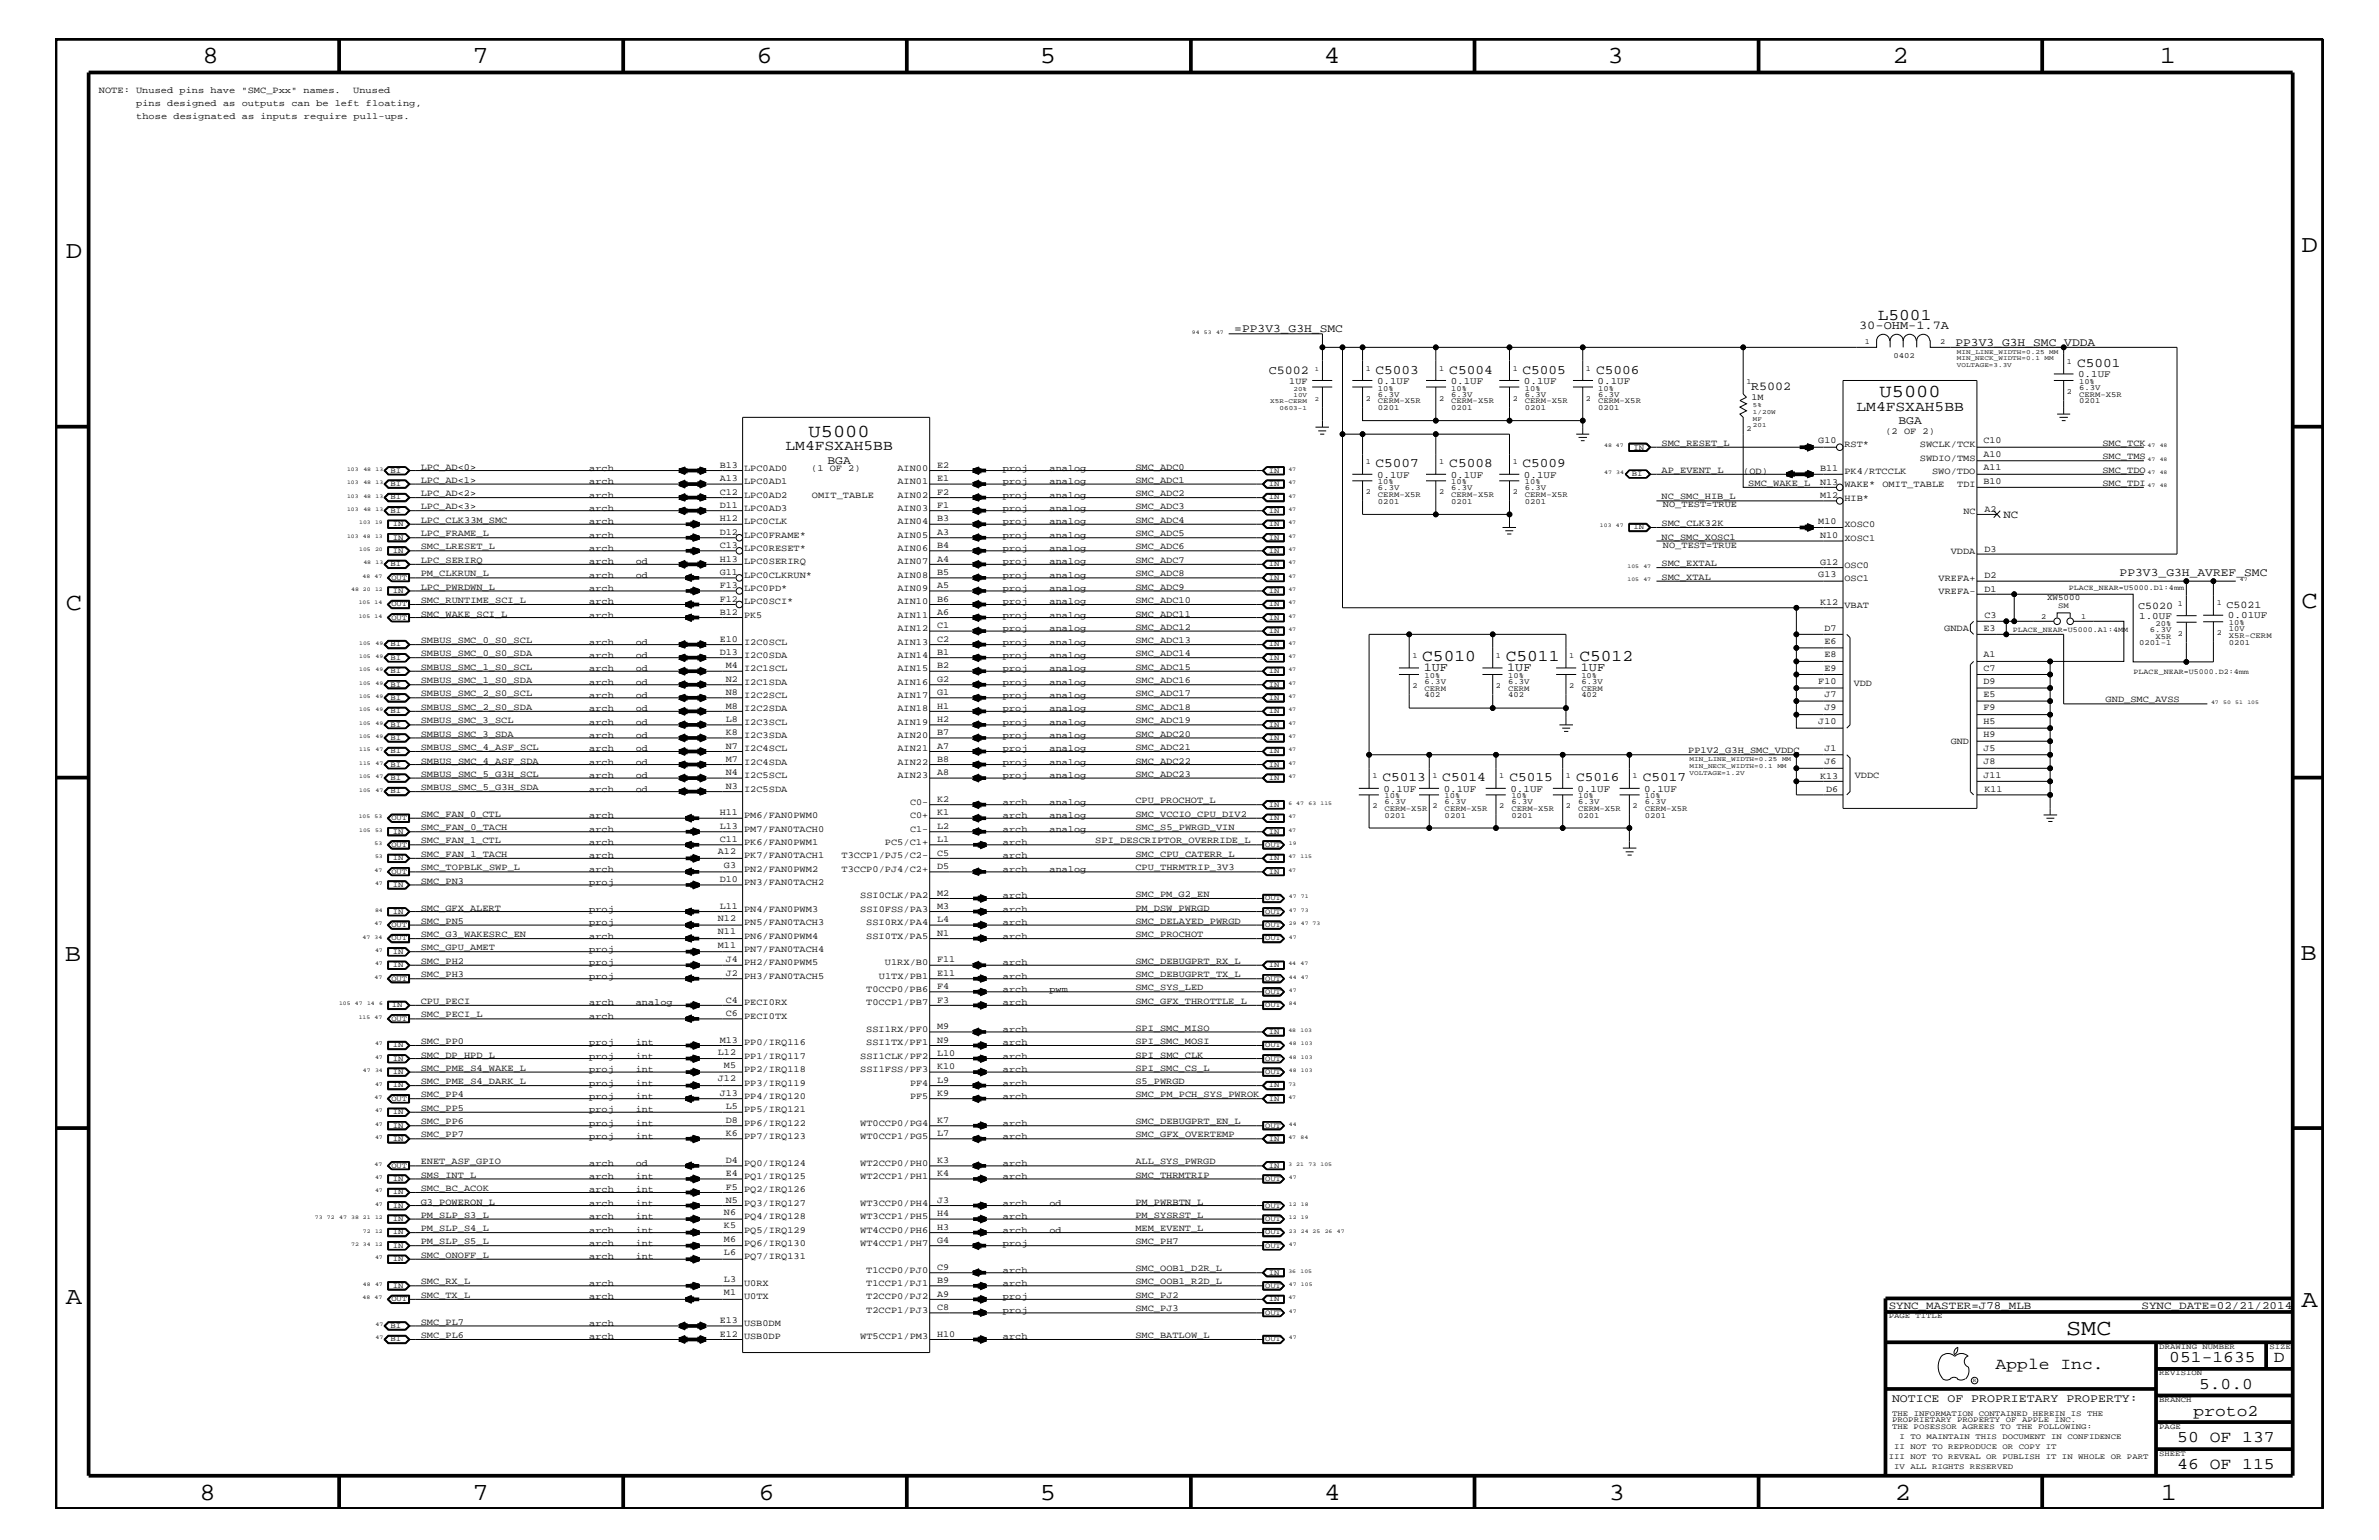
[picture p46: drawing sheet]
<svg xmlns="http://www.w3.org/2000/svg" width="432mm" height="279mm" viewBox="0 0 432 279" stroke-linecap="round" stroke-linejoin="round" font-family="sans-serif">
<defs><g id="words">
<g font-size="4.5">
<text x="36.7" y="11.5">8</text>
<text x="85.8" y="11.5">7</text>
<text x="137.3" y="11.5">6</text>
<text x="188.7" y="11.5">5</text>
<text x="240.3" y="11.5">4</text>
<text x="291.8" y="11.5">3</text>
<text x="343.5" y="11.5">2</text>
<text x="392" y="11.5">1</text>
<text x="11.9" y="46.8">D</text>
<text x="417.7" y="45.7">D</text>
<text x="11.9" y="110.6">C</text>
<text x="417.7" y="110.3">C</text>
<text x="11.8" y="174.3">B</text>
<text x="417.6" y="174.2">B</text>
<text x="11.9" y="236.7">A</text>
<text x="417.7" y="237.1">A</text>
<text x="36.2" y="272.1">8</text>
<text x="85.8" y="272.1">7</text>
<text x="137.7" y="272.1">6</text>
<text x="188.7" y="272.1">5</text>
<text x="240.4" y="272.1">4</text>
<text x="292" y="272.1">3</text>
<text x="343.9" y="272.1">2</text>
<text x="392.2" y="272.1">1</text>
</g>
<text font-size="4.1" x="375" y="242.3">SMC</text>
<g font-size="3.3">
<text x="341.2" y="72.1">U5000</text>
<text x="146.8" y="79.4">U5000</text>
</g>
<g font-size="3">
<text x="340.8" y="58">L5001</text>
<text x="258.1" y="120">C5010</text>
<text x="273.3" y="120">C5011</text>
<text x="286.7" y="120">C5012</text>
<text x="362.2" y="248.4">Apple Inc.</text>
<text x="393.7" y="247.1">051-1635</text>
<text x="399.2" y="252">5.0.0</text>
<text x="412.7" y="247.1">D</text>
<text x="398.1" y="256.8">proto2</text>
<text x="395.2" y="261.6">50 OF 137</text>
<text x="395.2" y="266.6">46 OF 115</text>
</g>
<g font-size="2.6">
<text x="337" y="74.5">LM4FSXAH5BB</text>
<text x="142.6" y="81.7">LM4FSXAH5BB</text>
</g>
<g font-size="2.4">
<text x="249.7" y="67.8">C5003</text>
<text x="263.1" y="67.8">C5004</text>
<text x="276.4" y="67.8">C5005</text>
<text x="289.7" y="67.8">C5006</text>
<text x="377" y="66.7">C5001</text>
<text x="249.7" y="84.8">C5007</text>
<text x="263.1" y="84.8">C5008</text>
<text x="276.4" y="84.8">C5009</text>
<text x="251" y="141.8">C5013</text>
<text x="261.8" y="141.8">C5014</text>
<text x="274" y="141.8">C5015</text>
<text x="286.1" y="141.8">C5016</text>
<text x="298.2" y="141.8">C5017</text>
</g>
<g font-size="2.2">
<text x="337.4" y="59.7">30-OHM-1.7A</text>
<text x="230.3" y="67.8">C5002</text>
<text x="317.8" y="70.7">R5002</text>
<text x="258.4" y="121.8">1UF</text>
<text x="273.6" y="121.8">1UF</text>
<text x="286.9" y="121.8">1UF</text>
</g>
<g font-size="2.1">
<text x="224" y="60.3">=PP3V3_G3H_SMC</text>
<text x="354.9" y="62.8">PP3V3_G3H_SMC_VDDA</text>
<text x="344.6" y="76.9">BGA</text>
<text x="150.2" y="84.2">BGA</text>
<text x="384.7" y="104.6">PP3V3_G3H_AVREF_SMC</text>
<text x="343.4" y="254.4">NOTICE OF PROPRIETARY PROPERTY:</text>
</g>
<g font-size="2">
<text x="363.6" y="93.9">NC</text>
<text x="342.8" y="237.4">SYNC_MASTER=J78_MLB</text>
<text x="388.7" y="237.4">SYNC_DATE=02/21/2014</text>
</g>
<g font-size="1.9">
<text x="388.1" y="110.5">C5020</text>
<text x="404.1" y="110.3">C5021</text>
</g>
<g font-size="1.8">
<text x="249.9" y="69.6">0.1UF</text>
<text x="263.3" y="69.6">0.1UF</text>
<text x="276.6" y="69.6">0.1UF</text>
<text x="290" y="69.6">0.1UF</text>
<text x="377.2" y="68.4">0.1UF</text>
<text x="249.9" y="86.6">0.1UF</text>
<text x="263.3" y="86.6">0.1UF</text>
<text x="276.6" y="86.6">0.1UF</text>
<text x="388.3" y="112.3">1.0UF</text>
<text x="404.4" y="112.2">0.01UF</text>
<text x="251.1" y="143.6">0.1UF</text>
<text x="262" y="143.6">0.1UF</text>
<text x="274.2" y="143.6">0.1UF</text>
<text x="286.3" y="143.6">0.1UF</text>
<text x="298.4" y="143.6">0.1UF</text>
</g>
<g font-size="1.7">
<text x="17.9" y="16.8">NOTE: Unused pins have &quot;SMC_Pxx&quot; names.</text>
<text x="64.1" y="16.8">Unused</text>
<text x="24.7" y="19.2">pins designed as outputs can be left floating,</text>
<text x="24.7" y="21.6">those designated as inputs require pull-ups.</text>
<text x="234" y="69.6">1UF</text>
<text x="317.9" y="72.6">1M</text>
<text x="301.6" y="80.9">SMC_RESET_L</text>
<text x="330" y="80.5">G10</text>
<text x="334.8" y="81.1">RST*</text>
<text x="342.2" y="78.8">(2 OF 2)</text>
<text x="348.5" y="81.1">SWCLK/TCK</text>
<text x="348.5" y="83.6">SWDIO/TMS</text>
<text x="360" y="80.5">C10</text>
<text x="360" y="82.8">A10</text>
<text x="381.6" y="83.3">SMC_TMS</text>
<text x="381.6" y="80.9">SMC_TCK</text>
<text x="76.4" y="85.2">LPC_AD&lt;0&gt;</text>
<text x="76.4" y="87.6">LPC_AD&lt;1&gt;</text>
<text x="106.9" y="85.4">arch</text>
<text x="106.9" y="87.8">arch</text>
<text x="130.6" y="87.3">A13</text>
<text x="130.6" y="89.8">C12</text>
<text x="130.6" y="84.9">B13</text>
<text x="135" y="87.8">LPC0AD1</text>
<text x="135" y="85.4">LPC0AD0</text>
<text x="147.2" y="85.4">(1 OF 2)</text>
<text x="162.9" y="87.8">AIN01</text>
<text x="162.9" y="85.4">AIN00</text>
<text x="170.1" y="87.3">E1</text>
<text x="170.1" y="84.9">E2</text>
<text x="170.1" y="89.8">F2</text>
<text x="182" y="87.8">proj</text>
<text x="182" y="85.4">proj</text>
<text x="190.5" y="87.8">analog</text>
<text x="190.5" y="85.4">analog</text>
<text x="206.1" y="85.2">SMC_ADC0</text>
<text x="206.1" y="87.6">SMC_ADC1</text>
<text x="301.6" y="85.8">AP_EVENT_L</text>
<text x="316.4" y="86">(OD)</text>
<text x="317.3" y="88.2">SMC_WAKE_L</text>
<text x="330.4" y="88">N13</text>
<text x="330.4" y="85.5">B11</text>
<text x="334.8" y="88.4">WAKE*</text>
<text x="334.8" y="86">PK4/RTCCLK</text>
<text x="341.7" y="88.4">OMIT_TABLE</text>
<text x="350.7" y="86">SWO/TDO</text>
<text x="355.3" y="88.4">TDI</text>
<text x="360" y="85.3">A11</text>
<text x="360" y="87.7">B10</text>
<text x="381.6" y="88.2">SMC_TDI</text>
<text x="381.6" y="85.8">SMC_TDO</text>
<text x="76.4" y="94.9">LPC_CLK33M_SMC</text>
<text x="76.4" y="92.4">LPC_AD&lt;3&gt;</text>
<text x="76.4" y="90">LPC_AD&lt;2&gt;</text>
<text x="106.9" y="90.3">arch</text>
<text x="106.9" y="92.7">arch</text>
<text x="106.9" y="95.1">arch</text>
<text x="130.6" y="92.2">D11</text>
<text x="130.6" y="94.6">H12</text>
<text x="135" y="92.7">LPC0AD3</text>
<text x="135" y="95.1">LPC0CLK</text>
<text x="135" y="90.3">LPC0AD2</text>
<text x="147.4" y="90.3">OMIT_TABLE</text>
<text x="162.9" y="95.1">AIN04</text>
<text x="162.9" y="92.7">AIN03</text>
<text x="162.9" y="90.3">AIN02</text>
<text x="170.1" y="94.6">B3</text>
<text x="170.1" y="92.2">F1</text>
<text x="182" y="92.7">proj</text>
<text x="182" y="95.1">proj</text>
<text x="182" y="90.3">proj</text>
<text x="190.5" y="92.7">analog</text>
<text x="190.5" y="90.3">analog</text>
<text x="190.5" y="95.1">analog</text>
<text x="206.1" y="90">SMC_ADC2</text>
<text x="206.1" y="92.4">SMC_ADC3</text>
<text x="206.1" y="94.9">SMC_ADC4</text>
<text x="301.6" y="90.6">NC_SMC_HIB_L</text>
<text x="301.6" y="95.4">SMC_CLK32K</text>
<text x="301.8" y="92.1">NO_TEST=TRUE</text>
<text x="330" y="95">M10</text>
<text x="330.4" y="90.4">M12</text>
<text x="334.8" y="90.9">HIB*</text>
<text x="334.8" y="95.7">XOSC0</text>
<text x="356.4" y="93.3">NC</text>
<text x="360.2" y="92.8">A2</text>
<text x="76.4" y="99.7">SMC_LRESET_L</text>
<text x="76.4" y="97.3">LPC_FRAME_L</text>
<text x="106.9" y="97.6">arch</text>
<text x="106.9" y="99.9">arch</text>
<text x="130.6" y="101.9">H13</text>
<text x="130.6" y="97.1">D12</text>
<text x="130.6" y="99.5">C13</text>
<text x="135" y="97.6">LPC0FRAME*</text>
<text x="135" y="99.9">LPC0RESET*</text>
<text x="162.9" y="97.6">AIN05</text>
<text x="162.9" y="99.9">AIN06</text>
<text x="170.1" y="101.9">A4</text>
<text x="170.1" y="97.1">A3</text>
<text x="170.1" y="99.5">B4</text>
<text x="182" y="97.6">proj</text>
<text x="182" y="99.9">proj</text>
<text x="190.5" y="97.6">analog</text>
<text x="190.5" y="99.9">analog</text>
<text x="206.1" y="99.7">SMC_ADC6</text>
<text x="206.1" y="97.3">SMC_ADC5</text>
<text x="301.6" y="97.9">NC_SMC_XOSC1</text>
<text x="301.8" y="99.3">NO_TEST=TRUE</text>
<text x="330.4" y="97.6">N10</text>
<text x="334.8" y="98.2">XOSC1</text>
<text x="354.1" y="100.5">VDDA</text>
<text x="360.2" y="100.1">D3</text>
<text x="76.4" y="107">LPC_PWRDWN_L</text>
<text x="76.4" y="104.6">PM_CLKRUN_L</text>
<text x="76.4" y="102.1">LPC_SERIRQ</text>
<text x="106.9" y="107.2">arch</text>
<text x="106.9" y="102.4">arch</text>
<text x="106.9" y="104.8">arch</text>
<text x="115.4" y="104.8">od</text>
<text x="115.4" y="102.4">od</text>
<text x="130.6" y="104.3">G11</text>
<text x="130.6" y="106.7">F13</text>
<text x="135" y="104.8">LPC0CLKRUN*</text>
<text x="135" y="107.2">LPC0PD*</text>
<text x="135" y="102.4">LPC0SERIRQ</text>
<text x="162.9" y="104.8">AIN08</text>
<text x="162.9" y="102.4">AIN07</text>
<text x="162.9" y="107.2">AIN09</text>
<text x="170.1" y="104.3">B5</text>
<text x="170.1" y="106.7">A5</text>
<text x="182" y="102.4">proj</text>
<text x="182" y="107.2">proj</text>
<text x="182" y="104.8">proj</text>
<text x="190.5" y="107.2">analog</text>
<text x="190.5" y="102.4">analog</text>
<text x="190.5" y="104.8">analog</text>
<text x="206.1" y="107">SMC_ADC9</text>
<text x="206.1" y="102.1">SMC_ADC7</text>
<text x="206.1" y="104.6">SMC_ADC8</text>
<text x="301.6" y="105.2">SMC_XTAL</text>
<text x="301.6" y="102.7">SMC_EXTAL</text>
<text x="330" y="104.7">G13</text>
<text x="330.4" y="102.5">G12</text>
<text x="334.8" y="103">OSC0</text>
<text x="334.8" y="105.4">OSC1</text>
<text x="351.9" y="107.8">VREFA-</text>
<text x="351.9" y="105.4">VREFA+</text>
<text x="360.2" y="107.4">D1</text>
<text x="360.2" y="104.9">D2</text>
<text x="76.4" y="111.9">SMC_WAKE_SCI_L</text>
<text x="76.4" y="109.4">SMC_RUNTIME_SCI_L</text>
<text x="106.9" y="109.7">arch</text>
<text x="106.9" y="112">arch</text>
<text x="130.6" y="109.2">F12</text>
<text x="130.6" y="111.6">B12</text>
<text x="135" y="112">PK5</text>
<text x="135" y="109.7">LPC0SCI*</text>
<text x="162.9" y="112">AIN11</text>
<text x="162.9" y="109.7">AIN10</text>
<text x="170.1" y="111.6">A6</text>
<text x="170.1" y="109.2">B6</text>
<text x="170.1" y="114">C1</text>
<text x="182" y="112">proj</text>
<text x="182" y="109.7">proj</text>
<text x="190.5" y="112">analog</text>
<text x="190.5" y="109.7">analog</text>
<text x="206.1" y="109.4">SMC_ADC10</text>
<text x="206.1" y="111.9">SMC_ADC11</text>
<text x="330.4" y="109.8">K12</text>
<text x="334.8" y="110.3">VBAT</text>
<text x="360.2" y="112.2">C3</text>
<text x="76.4" y="119.1">SMBUS_SMC_0_S0_SDA</text>
<text x="76.4" y="116.7">SMBUS_SMC_0_S0_SCL</text>
<text x="106.9" y="119.3">arch</text>
<text x="106.9" y="117">arch</text>
<text x="115.4" y="117">od</text>
<text x="115.4" y="119.3">od</text>
<text x="130.6" y="118.9">D13</text>
<text x="130.6" y="116.4">E10</text>
<text x="135" y="119.3">I2C0SDA</text>
<text x="135" y="117">I2C0SCL</text>
<text x="162.9" y="117">AIN13</text>
<text x="162.9" y="119.3">AIN14</text>
<text x="162.9" y="114.5">AIN12</text>
<text x="170.1" y="116.4">C2</text>
<text x="170.1" y="118.9">B1</text>
<text x="182" y="117">proj</text>
<text x="182" y="114.5">proj</text>
<text x="182" y="119.3">proj</text>
<text x="190.5" y="117">analog</text>
<text x="190.5" y="114.5">analog</text>
<text x="190.5" y="119.3">analog</text>
<text x="206.1" y="114.2">SMC_ADC12</text>
<text x="206.1" y="119.1">SMC_ADC14</text>
<text x="206.1" y="116.7">SMC_ADC13</text>
<text x="331.1" y="116.8">E6</text>
<text x="331.1" y="119.2">E8</text>
<text x="331.1" y="114.4">D7</text>
<text x="352.9" y="114.5">GNDA</text>
<text x="360" y="119.2">A1</text>
<text x="360" y="114.4">E3</text>
<text x="76.4" y="124">SMBUS_SMC_1_S0_SDA</text>
<text x="76.4" y="121.5">SMBUS_SMC_1_S0_SCL</text>
<text x="106.9" y="121.8">arch</text>
<text x="106.9" y="124.2">arch</text>
<text x="115.4" y="121.8">od</text>
<text x="115.4" y="124.2">od</text>
<text x="131.7" y="123.7">N2</text>
<text x="131.7" y="121.3">M4</text>
<text x="135" y="121.8">I2C1SCL</text>
<text x="135" y="124.2">I2C1SDA</text>
<text x="162.9" y="121.8">AIN15</text>
<text x="162.9" y="124.2">AIN16</text>
<text x="170.1" y="121.3">B2</text>
<text x="170.1" y="123.7">G2</text>
<text x="182" y="124.2">proj</text>
<text x="182" y="121.8">proj</text>
<text x="190.5" y="124.2">analog</text>
<text x="190.5" y="121.8">analog</text>
<text x="206.1" y="121.5">SMC_ADC15</text>
<text x="206.1" y="124">SMC_ADC16</text>
<text x="330" y="124.1">F10</text>
<text x="331.1" y="121.7">E9</text>
<text x="336.5" y="124.4">VDD</text>
<text x="360" y="121.7">C7</text>
<text x="360" y="124.1">D9</text>
<text x="76.4" y="131.3">SMBUS_SMC_3_SCL</text>
<text x="76.4" y="128.8">SMBUS_SMC_2_S0_SDA</text>
<text x="76.4" y="126.4">SMBUS_SMC_2_S0_SCL</text>
<text x="106.9" y="129.1">arch</text>
<text x="106.9" y="126.6">arch</text>
<text x="106.9" y="131.5">arch</text>
<text x="115.4" y="126.6">od</text>
<text x="115.4" y="129.1">od</text>
<text x="115.4" y="131.5">od</text>
<text x="131.7" y="131">L8</text>
<text x="131.7" y="128.6">M8</text>
<text x="131.7" y="126.2">N8</text>
<text x="135" y="129.1">I2C2SDA</text>
<text x="135" y="131.5">I2C3SCL</text>
<text x="135" y="126.6">I2C2SCL</text>
<text x="162.9" y="126.6">AIN17</text>
<text x="162.9" y="129.1">AIN18</text>
<text x="162.9" y="131.5">AIN19</text>
<text x="170.1" y="126.2">G1</text>
<text x="170.1" y="128.6">H1</text>
<text x="170.1" y="131">H2</text>
<text x="182" y="131.5">proj</text>
<text x="182" y="126.6">proj</text>
<text x="182" y="129.1">proj</text>
<text x="190.5" y="126.6">analog</text>
<text x="190.5" y="129.1">analog</text>
<text x="190.5" y="131.5">analog</text>
<text x="206.1" y="131.3">SMC_ADC19</text>
<text x="206.1" y="128.8">SMC_ADC18</text>
<text x="206.1" y="126.4">SMC_ADC17</text>
<text x="330" y="131.3">J10</text>
<text x="331.1" y="128.9">J9</text>
<text x="331.1" y="126.5">J7</text>
<text x="360" y="126.5">E5</text>
<text x="360" y="128.9">F9</text>
<text x="360" y="131.3">H5</text>
<text x="382.2" y="127.5">GND_SMC_AVSS</text>
<text x="76.4" y="136.1">SMBUS_SMC_4_ASF_SCL</text>
<text x="76.4" y="133.6">SMBUS_SMC_3_SDA</text>
<text x="106.9" y="133.9">arch</text>
<text x="106.9" y="136.3">arch</text>
<text x="115.4" y="136.3">od</text>
<text x="115.4" y="133.9">od</text>
<text x="131.7" y="135.8">N7</text>
<text x="131.7" y="133.4">K8</text>
<text x="135" y="133.9">I2C3SDA</text>
<text x="135" y="136.3">I2C4SCL</text>
<text x="162.9" y="136.3">AIN21</text>
<text x="162.9" y="133.9">AIN20</text>
<text x="170.1" y="135.8">A7</text>
<text x="170.1" y="133.4">B7</text>
<text x="182" y="136.3">proj</text>
<text x="182" y="133.9">proj</text>
<text x="190.5" y="136.3">analog</text>
<text x="190.5" y="133.9">analog</text>
<text x="206.1" y="133.6">SMC_ADC20</text>
<text x="206.1" y="136.1">SMC_ADC21</text>
<text x="306.4" y="136.7">PP1V2_G3H_SMC_VDDC</text>
<text x="331.1" y="136.2">J1</text>
<text x="354.1" y="135.1">GND</text>
<text x="360" y="133.8">H9</text>
<text x="360" y="136.2">J5</text>
<text x="76.4" y="140.9">SMBUS_SMC_5_G3H_SCL</text>
<text x="76.4" y="138.5">SMBUS_SMC_4_ASF_SDA</text>
<text x="76.4" y="143.4">SMBUS_SMC_5_G3H_SDA</text>
<text x="106.9" y="143.6">arch</text>
<text x="106.9" y="141.2">arch</text>
<text x="106.9" y="138.7">arch</text>
<text x="115.4" y="138.7">od</text>
<text x="115.4" y="141.2">od</text>
<text x="115.4" y="143.6">od</text>
<text x="131.7" y="143.1">N3</text>
<text x="131.7" y="138.3">M7</text>
<text x="131.7" y="140.7">N4</text>
<text x="135" y="138.7">I2C4SDA</text>
<text x="135" y="143.6">I2C5SDA</text>
<text x="135" y="141.2">I2C5SCL</text>
<text x="162.9" y="141.2">AIN23</text>
<text x="162.9" y="138.7">AIN22</text>
<text x="170.1" y="140.7">A8</text>
<text x="170.1" y="138.3">B8</text>
<text x="182" y="141.2">proj</text>
<text x="182" y="138.7">proj</text>
<text x="190.5" y="138.7">analog</text>
<text x="190.5" y="141.2">analog</text>
<text x="206.1" y="138.5">SMC_ADC22</text>
<text x="206.1" y="140.9">SMC_ADC23</text>
<text x="330.4" y="141.3">K13</text>
<text x="331.1" y="138.6">J6</text>
<text x="331.5" y="143.7">D6</text>
<text x="336.6" y="141.2">VDDC</text>
<text x="360" y="141.1">J11</text>
<text x="360" y="138.6">J8</text>
<text x="360.2" y="143.7">K11</text>
<text x="76.4" y="148.2">SMC_FAN_0_CTL</text>
<text x="106.9" y="148.4">arch</text>
<text x="130.6" y="147.9">H11</text>
<text x="135" y="148.4">PM6/FAN0PWM0</text>
<text x="165.2" y="146">C0-</text>
<text x="165.2" y="148.4">C0+</text>
<text x="170.1" y="145.6">K2</text>
<text x="170.1" y="147.9">K1</text>
<text x="182" y="148.4">arch</text>
<text x="182" y="146">arch</text>
<text x="190.5" y="146">analog</text>
<text x="190.5" y="148.4">analog</text>
<text x="206.1" y="145.7">CPU_PROCHOT_L</text>
<text x="206.1" y="148.2">SMC_VCCIO_CPU_DIV2</text>
<text x="76.4" y="153">SMC_FAN_1_CTL</text>
<text x="76.4" y="155.5">SMC_FAN_1_TACH</text>
<text x="76.4" y="150.7">SMC_FAN_0_TACH</text>
<text x="106.9" y="150.9">arch</text>
<text x="106.9" y="153.3">arch</text>
<text x="106.9" y="155.7">arch</text>
<text x="130.3" y="155">A12</text>
<text x="130.6" y="150.4">L13</text>
<text x="130.6" y="152.9">C11</text>
<text x="135" y="150.9">PM7/FAN0TACH0</text>
<text x="135" y="155.7">PK7/FAN0TACH1</text>
<text x="135" y="153.3">PK6/FAN0PWM1</text>
<text x="152.7" y="155.7">T3CCP1/PJ5/C2-</text>
<text x="160.6" y="153.3">PC5/C1+</text>
<text x="165.2" y="150.9">C1-</text>
<text x="170.1" y="150.4">L2</text>
<text x="170.1" y="152.9">L1</text>
<text x="170.1" y="155.2">C5</text>
<text x="182" y="153.3">arch</text>
<text x="182" y="155.7">arch</text>
<text x="182" y="150.9">arch</text>
<text x="190.5" y="150.9">analog</text>
<text x="198.8" y="153">SPI_DESCRIPTOR_OVERRIDE_L</text>
<text x="206.1" y="155.5">SMC_CPU_CATERR_L</text>
<text x="206.1" y="150.7">SMC_S5_PWRGD_VIN</text>
<text x="76.4" y="157.9">SMC_TOPBLK_SWP_L</text>
<text x="76.4" y="160.3">SMC_PN3</text>
<text x="106.9" y="158.2">arch</text>
<text x="106.9" y="160.6">proj</text>
<text x="130.6" y="160">D10</text>
<text x="131.4" y="157.4">G3</text>
<text x="135" y="160.6">PN3/FAN0TACH2</text>
<text x="135" y="158.2">PN2/FAN0PWM2</text>
<text x="152.7" y="158.2">T3CCP0/PJ4/C2+</text>
<text x="170.1" y="157.7">D5</text>
<text x="182" y="158.2">arch</text>
<text x="190.5" y="158.2">analog</text>
<text x="206.1" y="157.9">CPU_THRMTRIP_3V3</text>
<text x="76.4" y="165.2">SMC_GFX_ALERT</text>
<text x="76.4" y="167.6">SMC_PN5</text>
<text x="106.9" y="167.8">proj</text>
<text x="106.9" y="165.4">proj</text>
<text x="130.3" y="167.1">N12</text>
<text x="130.6" y="165">L11</text>
<text x="135" y="165.4">PN4/FAN0PWM3</text>
<text x="135" y="167.8">PN5/FAN0TACH3</text>
<text x="156.1" y="163">SSI0CLK/PA2</text>
<text x="156.1" y="165.4">SSI0FSS/PA3</text>
<text x="157.2" y="167.8">SSI0RX/PA4</text>
<text x="170.1" y="167.3">L4</text>
<text x="170.1" y="162.5">M2</text>
<text x="170.1" y="165">M3</text>
<text x="182" y="165.4">arch</text>
<text x="182" y="163">arch</text>
<text x="182" y="167.8">arch</text>
<text x="206.1" y="162.8">SMC_PM_G2_EN</text>
<text x="206.1" y="165.2">PM_DSW_PWRGD</text>
<text x="206.1" y="167.6">SMC_DELAYED_PWRGD</text>
<text x="76.4" y="170">SMC_G3_WAKESRC_EN</text>
<text x="76.4" y="172.4">SMC_GPU_AMET</text>
<text x="106.9" y="170.3">arch</text>
<text x="106.9" y="172.7">proj</text>
<text x="130.3" y="172">M11</text>
<text x="130.3" y="169.5">N11</text>
<text x="135" y="172.7">PN7/FAN0TACH4</text>
<text x="135" y="170.3">PN6/FAN0PWM4</text>
<text x="157.2" y="170.3">SSI0TX/PA5</text>
<text x="170.1" y="169.8">N1</text>
<text x="182" y="170.3">arch</text>
<text x="206.1" y="170">SMC_PROCHOT</text>
<text x="76.4" y="177.3">SMC_PH3</text>
<text x="76.4" y="174.9">SMC_PH2</text>
<text x="106.9" y="177.6">proj</text>
<text x="106.9" y="175.1">proj</text>
<text x="131.7" y="177.1">J2</text>
<text x="131.7" y="174.6">J4</text>
<text x="135" y="177.6">PH3/FAN0TACH5</text>
<text x="135" y="175.1">PH2/FAN0PWM5</text>
<text x="157.2" y="179.9">T0CCP0/PB6</text>
<text x="159.5" y="177.6">U1TX/PB1</text>
<text x="160.6" y="175.1">U1RX/B0</text>
<text x="170.1" y="179.5">F4</text>
<text x="170.1" y="174.6">F11</text>
<text x="170.1" y="177.1">E11</text>
<text x="182" y="175.1">arch</text>
<text x="182" y="177.6">arch</text>
<text x="182" y="179.9">arch</text>
<text x="190.5" y="179.9">pwm</text>
<text x="206.1" y="179.7">SMC_SYS_LED</text>
<text x="206.1" y="177.3">SMC_DEBUGPRT_TX_L</text>
<text x="206.1" y="174.9">SMC_DEBUGPRT_RX_L</text>
<text x="76.4" y="184.6">SMC_PECI_L</text>
<text x="76.4" y="182.1">CPU_PECI</text>
<text x="106.9" y="182.4">arch</text>
<text x="106.9" y="184.9">arch</text>
<text x="115.4" y="182.4">analog</text>
<text x="131.7" y="181.9">C4</text>
<text x="131.7" y="184.3">C6</text>
<text x="135" y="182.4">PECI0RX</text>
<text x="135" y="184.9">PECI0TX</text>
<text x="157.2" y="182.4">T0CCP1/PB7</text>
<text x="170.1" y="181.9">F3</text>
<text x="182" y="182.4">arch</text>
<text x="206.1" y="182.1">SMC_GFX_THROTTLE_L</text>
<text x="76.4" y="189.4">SMC_PP0</text>
<text x="76.4" y="191.9">SMC_DP_HPD_L</text>
<text x="106.9" y="189.7">proj</text>
<text x="115.4" y="189.7">int</text>
<text x="130.3" y="191.4">L12</text>
<text x="130.6" y="189.2">M13</text>
<text x="135" y="189.7">PP0/IRQ116</text>
<text x="157.2" y="187.2">SSI1RX/PF0</text>
<text x="157.2" y="189.7">SSI1TX/PF1</text>
<text x="170.1" y="191.6">L10</text>
<text x="170.1" y="189.2">N9</text>
<text x="170.1" y="186.7">M9</text>
<text x="182" y="189.7">arch</text>
<text x="182" y="187.2">arch</text>
<text x="206.1" y="191.9">SPI_SMC_CLK</text>
<text x="206.1" y="189.4">SPI_SMC_MOSI</text>
<text x="206.1" y="187">SPI_SMC_MISO</text>
<text x="76.4" y="196.7">SMC_PME_S4_DARK_L</text>
<text x="76.4" y="194.3">SMC_PME_S4_WAKE_L</text>
<text x="106.9" y="192.1">proj</text>
<text x="106.9" y="197">proj</text>
<text x="106.9" y="194.5">proj</text>
<text x="115.4" y="192.1">int</text>
<text x="115.4" y="197">int</text>
<text x="115.4" y="194.5">int</text>
<text x="130.3" y="196.2">J12</text>
<text x="131.4" y="193.7">M5</text>
<text x="135" y="197">PP3/IRQ119</text>
<text x="135" y="192.1">PP1/IRQ117</text>
<text x="135" y="194.5">PP2/IRQ118</text>
<text x="156.1" y="194.5">SSI1FSS/PF3</text>
<text x="156.1" y="192.1">SSI1CLK/PF2</text>
<text x="165.2" y="197">PF4</text>
<text x="170.1" y="194">K10</text>
<text x="170.1" y="196.5">L9</text>
<text x="182" y="197">arch</text>
<text x="182" y="194.5">arch</text>
<text x="182" y="192.1">arch</text>
<text x="206.1" y="196.7">S5_PWRGD</text>
<text x="206.1" y="194.3">SPI_SMC_CS_L</text>
<text x="76.4" y="201.5">SMC_PP5</text>
<text x="76.4" y="199.1">SMC_PP4</text>
<text x="76.4" y="204">SMC_PP6</text>
<text x="106.9" y="201.8">proj</text>
<text x="106.9" y="199.3">proj</text>
<text x="115.4" y="201.8">int</text>
<text x="115.4" y="199.3">int</text>
<text x="130.6" y="198.9">J13</text>
<text x="131.7" y="201.3">L5</text>
<text x="131.7" y="203.7">D8</text>
<text x="135" y="201.8">PP5/IRQ121</text>
<text x="135" y="199.3">PP4/IRQ120</text>
<text x="165.2" y="199.3">PF5</text>
<text x="170.1" y="203.7">K7</text>
<text x="170.1" y="198.9">K9</text>
<text x="182" y="199.3">arch</text>
<text x="206.1" y="204">SMC_DEBUGPRT_EN_L</text>
<text x="206.1" y="199.1">SMC_PM_PCH_SYS_PWROK</text>
<text x="76.4" y="206.4">SMC_PP7</text>
<text x="106.9" y="204.2">proj</text>
<text x="106.9" y="206.6">proj</text>
<text x="115.4" y="204.2">int</text>
<text x="115.4" y="206.6">int</text>
<text x="131.7" y="206.2">K6</text>
<text x="135" y="204.2">PP6/IRQ122</text>
<text x="135" y="206.6">PP7/IRQ123</text>
<text x="156.1" y="204.2">WT0CCP0/PG4</text>
<text x="156.1" y="206.6">WT0CCP1/PG5</text>
<text x="170.1" y="206.2">L7</text>
<text x="182" y="204.2">arch</text>
<text x="182" y="206.6">arch</text>
<text x="206.1" y="206.4">SMC_GFX_OVERTEMP</text>
<text x="76.4" y="213.6">SMS_INT_L</text>
<text x="76.4" y="211.3">ENET_ASF_GPIO</text>
<text x="106.9" y="213.9">arch</text>
<text x="106.9" y="211.5">arch</text>
<text x="115.4" y="213.9">int</text>
<text x="115.4" y="211.5">od</text>
<text x="131.7" y="213.4">E4</text>
<text x="131.7" y="215.8">F5</text>
<text x="131.7" y="211">D4</text>
<text x="135" y="211.5">PQ0/IRQ124</text>
<text x="135" y="213.9">PQ1/IRQ125</text>
<text x="156.1" y="211.5">WT2CCP0/PH0</text>
<text x="156.1" y="213.9">WT2CCP1/PH1</text>
<text x="170.1" y="211">K3</text>
<text x="170.1" y="213.4">K4</text>
<text x="182" y="211.5">arch</text>
<text x="182" y="213.9">arch</text>
<text x="206.1" y="211.3">ALL_SYS_PWRGD</text>
<text x="206.1" y="213.6">SMC_THRMTRIP</text>
<text x="76.4" y="220.9">PM_SLP_S3_L</text>
<text x="76.4" y="218.6">G3_POWERON_L</text>
<text x="76.4" y="216.1">SMC_BC_ACOK</text>
<text x="106.9" y="216.4">arch</text>
<text x="106.9" y="218.7">arch</text>
<text x="106.9" y="221.2">arch</text>
<text x="115.4" y="216.4">int</text>
<text x="115.4" y="218.7">int</text>
<text x="115.4" y="221.2">int</text>
<text x="131.4" y="220.4">N6</text>
<text x="131.7" y="218.3">N5</text>
<text x="135" y="216.4">PQ2/IRQ126</text>
<text x="135" y="218.7">PQ3/IRQ127</text>
<text x="135" y="221.2">PQ4/IRQ128</text>
<text x="156.1" y="221.2">WT3CCP1/PH5</text>
<text x="156.1" y="218.7">WT3CCP0/PH4</text>
<text x="170.1" y="220.7">H4</text>
<text x="170.1" y="218.3">J3</text>
<text x="182" y="218.7">arch</text>
<text x="182" y="221.2">arch</text>
<text x="190.5" y="218.7">od</text>
<text x="206.1" y="220.9">PM_SYSRST_L</text>
<text x="206.1" y="218.6">PM_PWRBTN_L</text>
<text x="76.4" y="225.7">PM_SLP_S5_L</text>
<text x="76.4" y="223.4">PM_SLP_S4_L</text>
<text x="106.9" y="223.6">arch</text>
<text x="106.9" y="226">arch</text>
<text x="115.4" y="226">int</text>
<text x="115.4" y="223.6">int</text>
<text x="131.4" y="227.7">L6</text>
<text x="131.4" y="222.9">K5</text>
<text x="131.4" y="225.3">M6</text>
<text x="135" y="223.6">PQ5/IRQ129</text>
<text x="135" y="226">PQ6/IRQ130</text>
<text x="156.1" y="226">WT4CCP1/PH7</text>
<text x="156.1" y="223.6">WT4CCP0/PH6</text>
<text x="170.1" y="225.6">G4</text>
<text x="170.1" y="223.1">H3</text>
<text x="182" y="226">proj</text>
<text x="182" y="223.6">arch</text>
<text x="190.5" y="223.6">od</text>
<text x="206.1" y="225.7">SMC_PH7</text>
<text x="206.1" y="223.4">MEM_EVENT_L</text>
<text x="76.4" y="233">SMC_RX_L</text>
<text x="76.4" y="228.2">SMC_ONOFF_L</text>
<text x="106.9" y="228.5">arch</text>
<text x="106.9" y="233.3">arch</text>
<text x="115.4" y="228.5">int</text>
<text x="131.4" y="232.6">L3</text>
<text x="135" y="228.5">PQ7/IRQ131</text>
<text x="135" y="233.3">U0RX</text>
<text x="157.2" y="233.3">T1CCP1/PJ1</text>
<text x="157.2" y="230.9">T1CCP0/PJ0</text>
<text x="170.1" y="232.9">B9</text>
<text x="170.1" y="230.4">C9</text>
<text x="182" y="233.3">arch</text>
<text x="182" y="230.9">arch</text>
<text x="206.1" y="233">SMC_OOB1_R2D_L</text>
<text x="206.1" y="230.7">SMC_OOB1_D2R_L</text>
<text x="76.4" y="235.5">SMC_TX_L</text>
<text x="106.9" y="235.7">arch</text>
<text x="131.4" y="235">M1</text>
<text x="135" y="235.7">U0TX</text>
<text x="157.2" y="235.7">T2CCP0/PJ2</text>
<text x="157.2" y="238.2">T2CCP1/PJ3</text>
<text x="170.1" y="235.2">A9</text>
<text x="170.1" y="237.7">C8</text>
<text x="182" y="235.7">proj</text>
<text x="182" y="238.2">proj</text>
<text x="206.1" y="237.9">SMC_PJ3</text>
<text x="206.1" y="235.5">SMC_PJ2</text>
<text x="76.4" y="242.8">SMC_PL6</text>
<text x="76.4" y="240.3">SMC_PL7</text>
<text x="106.9" y="243">arch</text>
<text x="106.9" y="240.6">arch</text>
<text x="130.6" y="242.5">E12</text>
<text x="130.6" y="240.1">E13</text>
<text x="135" y="243">USB0DP</text>
<text x="135" y="240.6">USB0DM</text>
<text x="156.1" y="243">WT5CCP1/PM3</text>
<text x="170.1" y="242.5">H10</text>
<text x="182" y="243">arch</text>
<text x="206.1" y="242.8">SMC_BATLOW_L</text>
</g>
<text font-size="1.5" x="371.6" y="108.9">XW5000</text>
<g font-size="1.4">
<text x="338.5" y="62.3">1</text>
<text x="343.7" y="64.9">0402</text>
<text x="352.1" y="62.3">2</text>
<text x="375.2" y="66">1</text>
<text x="247.9" y="67.3">1</text>
<text x="250.1" y="70.9">10%</text>
<text x="250.1" y="72">6.3V</text>
<text x="261.2" y="67.3">1</text>
<text x="263.4" y="70.9">10%</text>
<text x="263.4" y="72">6.3V</text>
<text x="274.6" y="67.3">1</text>
<text x="276.8" y="70.9">10%</text>
<text x="276.8" y="72">6.3V</text>
<text x="287.9" y="67.3">1</text>
<text x="290.1" y="70.9">10%</text>
<text x="290.1" y="72">6.3V</text>
<text x="317" y="69.6">1</text>
<text x="375.2" y="71.5">2</text>
<text x="377.4" y="69.6">10%</text>
<text x="377.4" y="72">CERM-X5R</text>
<text x="377.4" y="70.7">6.3V</text>
<text x="247.9" y="72.7">2</text>
<text x="250.1" y="73.2">CERM-X5R</text>
<text x="250.1" y="74.4">0201</text>
<text x="261.2" y="72.7">2</text>
<text x="263.4" y="73.2">CERM-X5R</text>
<text x="263.4" y="74.4">0201</text>
<text x="274.6" y="72.7">2</text>
<text x="276.8" y="73.2">CERM-X5R</text>
<text x="276.8" y="74.4">0201</text>
<text x="287.9" y="72.7">2</text>
<text x="290.1" y="73.2">CERM-X5R</text>
<text x="290.1" y="74.4">0201</text>
<text x="377.4" y="73.2">0201</text>
<text x="296.5" y="81.6">IN</text>
<text x="317" y="78.2">2</text>
<text x="70.9" y="85.8">BI</text>
<text x="70.9" y="88.2">BI</text>
<text x="230.3" y="85.8">IN</text>
<text x="230.3" y="88.2">IN</text>
<text x="247.9" y="89.7">2</text>
<text x="247.9" y="84.2">1</text>
<text x="250.1" y="87.8">10%</text>
<text x="250.1" y="88.9">6.3V</text>
<text x="261.2" y="89.7">2</text>
<text x="261.2" y="84.2">1</text>
<text x="263.4" y="87.8">10%</text>
<text x="263.4" y="88.9">6.3V</text>
<text x="274.6" y="89.7">2</text>
<text x="274.6" y="84.2">1</text>
<text x="276.8" y="87.8">10%</text>
<text x="276.8" y="88.9">6.3V</text>
<text x="296.2" y="86.4">BI</text>
<text x="70.9" y="90.6">BI</text>
<text x="70.9" y="93.1">BI</text>
<text x="71.3" y="95.4">IN</text>
<text x="230.3" y="90.6">IN</text>
<text x="230.3" y="95.4">IN</text>
<text x="230.3" y="93.1">IN</text>
<text x="250.1" y="90.1">CERM-X5R</text>
<text x="250.1" y="91.4">0201</text>
<text x="263.4" y="90.1">CERM-X5R</text>
<text x="263.4" y="91.4">0201</text>
<text x="276.8" y="90.1">CERM-X5R</text>
<text x="276.8" y="91.4">0201</text>
<text x="71.3" y="97.9">IN</text>
<text x="71.3" y="100.4">IN</text>
<text x="230.3" y="97.9">IN</text>
<text x="230.3" y="100.4">IN</text>
<text x="296.5" y="96">IN</text>
<text x="70.9" y="102.7">BI</text>
<text x="71" y="105.2">OUT</text>
<text x="71.3" y="107.6">IN</text>
<text x="230.3" y="102.7">IN</text>
<text x="230.3" y="105.2">IN</text>
<text x="230.3" y="107.6">IN</text>
<text x="375.5" y="107">PLACE_NEAR=U5000.D1:4mm</text>
<text x="71" y="110">OUT</text>
<text x="71" y="112.5">OUT</text>
<text x="230.3" y="110">IN</text>
<text x="230.3" y="112.5">IN</text>
<text x="370.5" y="112.3">2</text>
<text x="373.6" y="110.3">SM</text>
<text x="377.7" y="112.3">1</text>
<text x="391.2" y="113.6">20%</text>
<text x="395.3" y="109.9">1</text>
<text x="402.3" y="109.8">1</text>
<text x="404.5" y="113.4">10%</text>
<text x="70.9" y="117.3">BI</text>
<text x="70.9" y="119.7">BI</text>
<text x="230.3" y="117.3">IN</text>
<text x="230.3" y="114.8">IN</text>
<text x="230.3" y="119.7">IN</text>
<text x="256.4" y="119.3">1</text>
<text x="271.5" y="119.3">1</text>
<text x="284.8" y="119.3">1</text>
<text x="365.3" y="114.7">PLACE_NEAR=U5000.A1:4MM</text>
<text x="388.3" y="117">0201-1</text>
<text x="390.2" y="114.7">6.3V</text>
<text x="391.2" y="115.9">X5R</text>
<text x="395.3" y="115.3">2</text>
<text x="402.3" y="115.3">2</text>
<text x="404.5" y="117">0201</text>
<text x="404.5" y="114.5">10V</text>
<text x="404.5" y="115.7">X5R-CERM</text>
<text x="70.9" y="122.1">BI</text>
<text x="70.9" y="124.6">BI</text>
<text x="230.3" y="124.6">IN</text>
<text x="230.3" y="122.1">IN</text>
<text x="256.4" y="124.8">2</text>
<text x="258.6" y="123">10%</text>
<text x="258.6" y="125.3">CERM</text>
<text x="258.6" y="124.1">6.3V</text>
<text x="271.5" y="124.8">2</text>
<text x="273.7" y="123">10%</text>
<text x="273.7" y="125.3">CERM</text>
<text x="273.7" y="124.1">6.3V</text>
<text x="284.8" y="124.8">2</text>
<text x="287" y="123">10%</text>
<text x="287" y="125.3">CERM</text>
<text x="287" y="124.1">6.3V</text>
<text x="387.3" y="122.2">PLACE_NEAR=U5000.D2:4mm</text>
<text x="70.9" y="127">BI</text>
<text x="70.9" y="129.4">BI</text>
<text x="70.9" y="131.9">BI</text>
<text x="230.3" y="127">IN</text>
<text x="230.3" y="131.9">IN</text>
<text x="230.3" y="129.4">IN</text>
<text x="258.6" y="126.5">402</text>
<text x="273.7" y="126.5">402</text>
<text x="287" y="126.5">402</text>
<text x="70.9" y="134.2">BI</text>
<text x="70.9" y="136.7">BI</text>
<text x="230.3" y="134.2">IN</text>
<text x="230.3" y="136.7">IN</text>
<text x="70.9" y="139.1">BI</text>
<text x="70.9" y="141.5">BI</text>
<text x="70.9" y="144">BI</text>
<text x="230.3" y="139.1">IN</text>
<text x="230.3" y="141.5">IN</text>
<text x="249.1" y="141.2">1</text>
<text x="260" y="141.2">1</text>
<text x="272.1" y="141.2">1</text>
<text x="284.2" y="141.2">1</text>
<text x="296.3" y="141.2">1</text>
<text x="71" y="148.8">OUT</text>
<text x="230.3" y="146.4">IN</text>
<text x="230.3" y="148.8">IN</text>
<text x="249.1" y="146.7">2</text>
<text x="251.3" y="144.8">10%</text>
<text x="251.3" y="147.1">CERM-X5R</text>
<text x="251.3" y="145.9">6.3V</text>
<text x="251.3" y="148.4">0201</text>
<text x="260" y="146.7">2</text>
<text x="262.2" y="144.8">10%</text>
<text x="262.2" y="147.1">CERM-X5R</text>
<text x="262.2" y="145.9">6.3V</text>
<text x="262.2" y="148.4">0201</text>
<text x="272.1" y="146.7">2</text>
<text x="274.3" y="144.8">10%</text>
<text x="274.3" y="147.1">CERM-X5R</text>
<text x="274.3" y="145.9">6.3V</text>
<text x="274.3" y="148.4">0201</text>
<text x="284.2" y="146.7">2</text>
<text x="286.4" y="147.1">CERM-X5R</text>
<text x="286.4" y="145.9">6.3V</text>
<text x="286.4" y="148.4">0201</text>
<text x="286.4" y="144.8">10%</text>
<text x="296.3" y="146.7">2</text>
<text x="298.5" y="148.4">0201</text>
<text x="298.5" y="144.8">10%</text>
<text x="298.5" y="147.1">CERM-X5R</text>
<text x="298.5" y="145.9">6.3V</text>
<text x="71" y="153.7">OUT</text>
<text x="71.3" y="151.2">IN</text>
<text x="229.6" y="153.7">OUT</text>
<text x="230.3" y="151.2">IN</text>
<text x="71" y="158.5">OUT</text>
<text x="71.3" y="156.1">IN</text>
<text x="71.3" y="160.9">IN</text>
<text x="230.3" y="158.5">IN</text>
<text x="230.3" y="156.1">IN</text>
<text x="71.3" y="165.8">IN</text>
<text x="229.6" y="163.4">OUT</text>
<text x="229.6" y="165.8">OUT</text>
<text x="71" y="168.2">OUT</text>
<text x="71" y="170.6">OUT</text>
<text x="71.3" y="173.1">IN</text>
<text x="229.6" y="168.2">OUT</text>
<text x="229.6" y="170.6">OUT</text>
<text x="71" y="177.9">OUT</text>
<text x="71.3" y="175.5">IN</text>
<text x="229.6" y="177.9">OUT</text>
<text x="230.3" y="175.5">IN</text>
<text x="71" y="185.2">OUT</text>
<text x="71.1" y="182.7">IN</text>
<text x="229.6" y="180.4">OUT</text>
<text x="229.6" y="182.7">OUT</text>
<text x="71.3" y="190">IN</text>
<text x="229.6" y="190">OUT</text>
<text x="230.3" y="187.6">IN</text>
<text x="71.3" y="192.5">IN</text>
<text x="71.3" y="194.8">IN</text>
<text x="71.3" y="197.3">IN</text>
<text x="229.6" y="192.5">OUT</text>
<text x="229.6" y="194.8">OUT</text>
<text x="230.3" y="197.3">IN</text>
<text x="71" y="199.8">OUT</text>
<text x="71.3" y="202.1">IN</text>
<text x="230.3" y="199.8">IN</text>
<text x="71.3" y="207">IN</text>
<text x="71.3" y="204.6">IN</text>
<text x="229.6" y="204.6">OUT</text>
<text x="230.3" y="207">IN</text>
<text x="71" y="211.9">OUT</text>
<text x="71.3" y="214.2">IN</text>
<text x="229.6" y="214.2">OUT</text>
<text x="230.3" y="211.9">IN</text>
<text x="71.3" y="216.7">IN</text>
<text x="71.3" y="219.1">IN</text>
<text x="71.3" y="221.5">IN</text>
<text x="229.6" y="219.1">OUT</text>
<text x="229.6" y="221.5">OUT</text>
<text x="71.3" y="224">IN</text>
<text x="71.3" y="226.4">IN</text>
<text x="229.6" y="224">OUT</text>
<text x="229.6" y="226.4">OUT</text>
<text x="71.3" y="233.7">IN</text>
<text x="71.3" y="228.8">IN</text>
<text x="229.6" y="233.7">OUT</text>
<text x="230.3" y="231.3">IN</text>
<text x="71" y="236.1">OUT</text>
<text x="229.6" y="238.5">OUT</text>
<text x="230.3" y="236.1">IN</text>
<text x="342.8" y="239.2">PAGE TITLE</text>
<text x="70.9" y="240.9">BI</text>
<text x="70.9" y="243.4">BI</text>
<text x="229.6" y="243.4">OUT</text>
<text x="391.9" y="244.7">DRAWING NUMBER</text>
<text x="411.9" y="244.7">SIZE</text>
<text x="391.9" y="249.5">REVISION</text>
<text x="343.4" y="256.8">THE INFORMATION CONTAINED HEREIN IS THE</text>
<text x="391.9" y="254.4">BRANCH</text>
<text x="343.4" y="258">PROPRIETARY PROPERTY OF APPLE INC.</text>
<text x="343.4" y="259.3">THE POSESSOR AGREES TO THE FOLLOWING:</text>
<text x="343.8" y="262.9">II NOT TO REPRODUCE OR COPY IT</text>
<text x="344.8" y="261.1">I TO MAINTAIN THIS DOCUMENT IN CONFIDENCE</text>
<text x="391.9" y="259.3">PAGE</text>
<text x="342.8" y="264.7">III NOT TO REVEAL OR PUBLISH IT IN WHOLE OR PART</text>
<text x="343.8" y="266.6">IV ALL RIGHTS RESERVED</text>
<text x="391.9" y="264.1">SHEET</text>
</g>
<g font-size="1.2">
<text x="355.2" y="65.4">MIN_NECK_WIDTH=0.1</text>
<text x="355.2" y="64.2">MIN_LINE_WIDTH=0.25</text>
<text x="371.1" y="65.4">MM</text>
<text x="372" y="64.2">MM</text>
<text x="234.8" y="72">10V</text>
<text x="234.8" y="70.9">20%</text>
<text x="238.7" y="67.3">1</text>
<text x="355.2" y="66.7">VOLTAGE=3.3V</text>
<text x="230.5" y="73.2">X5R-CERM</text>
<text x="232.2" y="74.4">0603-1</text>
<text x="238.7" y="72.7">2</text>
<text x="318.2" y="77.5">201</text>
<text x="318.2" y="73.9">5%</text>
<text x="318.2" y="75.1">1/20W</text>
<text x="318.2" y="76.3">MF</text>
<text x="306.7" y="138.1">MIN_LINE_WIDTH=0.25</text>
<text x="306.7" y="140.6">VOLTAGE=1.2V</text>
<text x="306.7" y="139.4">MIN_NECK_WIDTH=0.1</text>
<text x="322.6" y="139.4">MM</text>
<text x="323.4" y="138.1">MM</text>
</g>
<g font-size="1">
<text x="216.3" y="60.6">94</text>
<text x="218.5" y="60.6">53</text>
<text x="220.7" y="60.6">47</text>
<text x="291.2" y="81.1">48 47</text>
<text x="389.8" y="83.6">47</text>
<text x="389.8" y="81.1">47</text>
<text x="392" y="83.6">48</text>
<text x="392" y="81.1">48</text>
<text x="63" y="85.4">103</text>
<text x="63" y="87.8">103</text>
<text x="66" y="85.4">48</text>
<text x="66" y="87.8">48</text>
<text x="68.2" y="85.4">13</text>
<text x="68.2" y="87.8">13</text>
<text x="233.8" y="85.4">47</text>
<text x="233.8" y="87.8">47</text>
<text x="291.2" y="86">47</text>
<text x="293.4" y="86">34</text>
<text x="389.8" y="88.4">47</text>
<text x="389.8" y="86">47</text>
<text x="392" y="88.4">48</text>
<text x="392" y="86">48</text>
<text x="63" y="90.3">103</text>
<text x="63" y="92.7">103</text>
<text x="65.2" y="95.1">103</text>
<text x="66" y="90.3">48</text>
<text x="66" y="92.7">48</text>
<text x="68.1" y="95.1">19</text>
<text x="68.2" y="90.3">13</text>
<text x="68.2" y="92.7">13</text>
<text x="233.8" y="90.3">47</text>
<text x="233.8" y="95.1">47</text>
<text x="233.8" y="92.7">47</text>
<text x="290.4" y="95.7">103</text>
<text x="293.3" y="95.7">47</text>
<text x="63" y="97.6">103</text>
<text x="65.2" y="99.9">105</text>
<text x="65.9" y="97.6">48</text>
<text x="68.1" y="97.6">13</text>
<text x="68.1" y="99.9">20</text>
<text x="233.8" y="97.6">47</text>
<text x="233.8" y="99.9">47</text>
<text x="63.8" y="107.2">48 20</text>
<text x="65.8" y="104.8">48</text>
<text x="66" y="102.4">48</text>
<text x="68" y="104.8">47</text>
<text x="68.1" y="107.2">12</text>
<text x="68.2" y="102.4">13</text>
<text x="233.8" y="102.4">47</text>
<text x="233.8" y="104.8">47</text>
<text x="233.8" y="107.2">47</text>
<text x="295.4" y="105.4">105</text>
<text x="295.4" y="103">105</text>
<text x="298.3" y="105.4">47</text>
<text x="298.3" y="103">47</text>
<text x="406.6" y="105.4">47</text>
<text x="65.1" y="109.7">105</text>
<text x="65.1" y="112">105</text>
<text x="68" y="109.7">14</text>
<text x="68" y="112">14</text>
<text x="233.8" y="109.7">47</text>
<text x="233.8" y="112">47</text>
<text x="65.2" y="117">105</text>
<text x="65.2" y="119.3">105</text>
<text x="68.2" y="117">49</text>
<text x="68.2" y="119.3">49</text>
<text x="233.8" y="117">47</text>
<text x="233.8" y="114.5">47</text>
<text x="233.8" y="119.3">47</text>
<text x="65.2" y="121.8">105</text>
<text x="65.2" y="124.2">105</text>
<text x="68.2" y="121.8">49</text>
<text x="68.2" y="124.2">49</text>
<text x="233.8" y="124.2">47</text>
<text x="233.8" y="121.8">47</text>
<text x="65.2" y="126.6">105</text>
<text x="65.2" y="129.1">105</text>
<text x="65.2" y="131.5">105</text>
<text x="68.2" y="126.6">49</text>
<text x="68.2" y="129.1">49</text>
<text x="68.2" y="131.5">49</text>
<text x="233.8" y="126.6">47</text>
<text x="233.8" y="131.5">47</text>
<text x="233.8" y="129.1">47</text>
<text x="401.3" y="127.7">47</text>
<text x="403.5" y="127.7">50</text>
<text x="405.7" y="127.7">51</text>
<text x="407.9" y="127.7">105</text>
<text x="65.2" y="133.9">105</text>
<text x="65.2" y="136.3">115</text>
<text x="68.2" y="133.9">49</text>
<text x="68.2" y="136.3">47</text>
<text x="233.8" y="133.9">47</text>
<text x="233.8" y="136.3">47</text>
<text x="65.2" y="138.7">115</text>
<text x="65.2" y="141.2">105</text>
<text x="65.2" y="143.6">105</text>
<text x="68.2" y="138.7">47</text>
<text x="68.2" y="141.2">47</text>
<text x="68.2" y="143.6">47</text>
<text x="233.8" y="138.7">47</text>
<text x="233.8" y="141.2">47</text>
<text x="65.1" y="148.4">105</text>
<text x="68" y="148.4">53</text>
<text x="233.8" y="146">6</text>
<text x="233.8" y="148.4">47</text>
<text x="235.3" y="146">47</text>
<text x="237.5" y="146">63</text>
<text x="239.7" y="146">115</text>
<text x="65.2" y="150.9">105</text>
<text x="68" y="153.3">53</text>
<text x="68.1" y="155.7">53</text>
<text x="68.1" y="150.9">53</text>
<text x="233.8" y="155.7">47</text>
<text x="233.8" y="150.9">47</text>
<text x="233.9" y="153.3">19</text>
<text x="236.1" y="155.7">115</text>
<text x="68" y="158.2">47</text>
<text x="68.1" y="160.6">47</text>
<text x="233.8" y="158.2">47</text>
<text x="68" y="167.8">47</text>
<text x="68.1" y="165.4">84</text>
<text x="233.9" y="163">47</text>
<text x="233.9" y="165.4">47</text>
<text x="233.9" y="167.8">29</text>
<text x="236.1" y="163">71</text>
<text x="236.1" y="165.4">73</text>
<text x="236.1" y="167.8">47 73</text>
<text x="65.8" y="170.3">47</text>
<text x="68" y="170.3">34</text>
<text x="68.1" y="172.7">47</text>
<text x="233.9" y="170.3">47</text>
<text x="68" y="177.6">47</text>
<text x="68.1" y="175.1">47</text>
<text x="233.8" y="175.1">44</text>
<text x="233.9" y="177.6">44</text>
<text x="233.9" y="179.9">47</text>
<text x="236.1" y="175.1">47</text>
<text x="236.1" y="177.6">47</text>
<text x="61.6" y="182.4">105</text>
<text x="64.4" y="182.4">47</text>
<text x="65.1" y="184.9">115</text>
<text x="66.6" y="182.4">14</text>
<text x="68" y="184.9">47</text>
<text x="68.8" y="182.4">6</text>
<text x="233.9" y="182.4">84</text>
<text x="68.1" y="189.7">47</text>
<text x="233.8" y="187.2">48</text>
<text x="233.9" y="189.7">48</text>
<text x="236.1" y="187.2">103</text>
<text x="236.1" y="189.7">103</text>
<text x="65.9" y="194.5">47</text>
<text x="68.1" y="192.1">47</text>
<text x="68.1" y="194.5">34</text>
<text x="68.1" y="197">47</text>
<text x="233.8" y="197">73</text>
<text x="233.9" y="192.1">48</text>
<text x="233.9" y="194.5">48</text>
<text x="236.1" y="192.1">103</text>
<text x="236.1" y="194.5">103</text>
<text x="68" y="199.3">47</text>
<text x="68.1" y="201.8">47</text>
<text x="233.8" y="199.3">47</text>
<text x="68.1" y="206.6">47</text>
<text x="68.1" y="204.2">47</text>
<text x="233.8" y="206.6">47</text>
<text x="233.9" y="204.2">44</text>
<text x="236.1" y="206.6">84</text>
<text x="68" y="211.5">47</text>
<text x="68.1" y="213.9">47</text>
<text x="233.8" y="211.5">3</text>
<text x="233.9" y="213.9">47</text>
<text x="235.3" y="211.5">21</text>
<text x="237.5" y="211.5">73</text>
<text x="239.7" y="211.5">105</text>
<text x="57.2" y="221.2">73</text>
<text x="59.4" y="221.2">72</text>
<text x="61.6" y="221.2">47</text>
<text x="63.8" y="221.2">38 21</text>
<text x="68.1" y="216.4">47</text>
<text x="68.1" y="218.7">47</text>
<text x="68.1" y="221.2">12</text>
<text x="233.9" y="218.7">12</text>
<text x="233.9" y="221.2">12</text>
<text x="236.1" y="218.7">18</text>
<text x="236.1" y="221.2">19</text>
<text x="63.8" y="226">72 34</text>
<text x="65.9" y="223.6">72</text>
<text x="68.1" y="223.6">12</text>
<text x="68.1" y="226">12</text>
<text x="233.9" y="223.6">23</text>
<text x="233.9" y="226">47</text>
<text x="236.1" y="223.6">24 25</text>
<text x="240.5" y="223.6">26</text>
<text x="242.7" y="223.6">47</text>
<text x="65.9" y="233.3">48</text>
<text x="68.1" y="233.3">47</text>
<text x="68.1" y="228.5">47</text>
<text x="233.8" y="230.9">36</text>
<text x="233.9" y="233.3">47</text>
<text x="236.1" y="230.9">105</text>
<text x="236.1" y="233.3">105</text>
<text x="65.8" y="235.7">48</text>
<text x="68" y="235.7">47</text>
<text x="233.8" y="235.7">47</text>
<text x="233.9" y="238.2">47</text>
<text x="68.2" y="240.6">47</text>
<text x="68.2" y="243">47</text>
<text x="233.9" y="243">47</text>
<text x="358.1" y="250.7">R</text>
</g>
</g></defs>
<g fill="none" stroke="#000" stroke-width=".18">
<path d="M134.8 75.7h33.9v169.7h-33.9zM223 60.6h17v8.4M238.2 69h3.6M238.2 70.2h3.6M238.8 77.5h2.4M239.3 78.2h1.4M239.6 78.8h.8M240 63h3.7v15.8M240 70.2v7.3M243.7 63h3.6v6M243.7 78.8v31.5h82.4M243.7 78.8h3.6"/>
<path d="M245.4 69h3.7M245.4 70.2h3.7M247.3 70.2v6.1h13.3M247.3 63h13.3M258.8 69h3.7M258.8 70.2h3.7M260.6 70.2v6.1h13.4M260.6 78.8h-13.3v7.2M260.6 69v-6h13.4v6M272.1 69h3.7M272.1 70.2h3.7M274 70.2v6.1h13.3"/>
<path d="M274 63h13.3M285.5 69h3.6M285.5 70.2h3.6M286.1 78.8h2.4M286.5 79.4h1.5M286.9 80h.7M287.3 70.2v8.6M316.4 63v8.5l.6 .6-1.2 .6 1.2 .6-1.2 .6 1.2 .6-1.2 .6 .6 .6v12.7h16.9M334.5 69h24.3v77.7h-24.3zM340.6 61.8v1.2h-53.3v6M340.6 61.8a1.19 1.19 0 0 1 1.2-1.2 1.19 1.19 0 0 1 1.2 1.2M343.1 61.8a1.19 1.19 0 0 1 1.2-1.2 1.19 1.19 0 0 1 1.1 1.2 1.19 1.19 0 0 1 1.2-1.2 1.19 1.19 0 0 1 1.2 1.2"/>
<path d="M343.1 61.8v1.2M345.4 61.8v1.2M347.9 61.8a1.19 1.19 0 0 1 1.2-1.2 1.19 1.19 0 0 1 1.2 1.2M347.9 61.8v1.2M350.4 61.8v1.2h24.2M372.8 69h3.5M372.8 67.8h3.5M373.4 75.1h2.4M373.8 75.7h1.5M374.2 76.3h.7M374.6 67.8v-4.8h20.5v37.5h-36.3M374.6 69v6.1"/>
<path d="M69.7 85.4l.7-.7h3.3l.7 .7-.7 .7h-3.3zM69.7 87.8l.7-.7h3.3l.7 .7-.7 .8h-3.3zM69.7 90.3l.7-.8h3.3l.7 .8-.7 .7h-3.3zM69.7 92.7l.7-.8h3.3l.7 .8-.7 .7h-3.3zM69.8 92.7l.6-.7h3.2l.7 .7-.7 .7h-3.2zM70.4 94.3h3.3l.7 .8-.7 .8h-3.3zM70.4 96.8h3.3l.7 .8-.7 .7h-3.3zM70.4 99.2h3.3l.7 .7-.7 .8h-3.3zM70.4 84.7h3.2l.7 .7-.7 .7h-3.2l-.6-.7zM70.4 89.5h3.2l.7 .8-.7 .7h-3.2l-.6-.7zM70.4 98.2h3.2M70.4 96.9h3.2"/>
<path d="M70.4 96.8v1.4h3.2l.7-.6-.7-.8M70.4 99.3h3.2M70.5 87.2h3.1l.6 .6-.6 .6h-3.1l-.6-.6zM70.5 89.7h3.1l.6 .6-.6 .6h-3.1l-.6-.6zM70.5 89.6h3.1l.7 .7-.7 .6h-3.1l-.6-.6zM70.5 99.3v1.2h3.1l.6-.6M70.5 94.5h3.1l.6 .6-.6 .6h-3.1zM70.5 96.9v1.3M73.6 84.8h-3.1l-.6 .6 .6 .6h3.1M73.6 84.8l.7 .6-.7 .6M73.6 84.8l.6 .6-.6 .6M73.6 87.2h-3.1l-.6 .6 .6 .7h3.1"/>
<path d="M73.6 87.2h-3.2l-.6 .6 .6 .7h3.2M73.6 87.2l.7 .6-.7 .7M73.6 92.1h-3.1l-.6 .6 .6 .6h3.1M73.6 92.1l.7 .6-.7 .6M73.6 92.1l.6 .6-.6 .6M73.6 94.4l.7 .7-.7 .7M73.6 94.4h-3.2v1.4h3.2M73.6 96.9l.7 .7-.7 .6M73.6 96.9l.6 .7M73.6 99.3l.7 .6-.7 .7h-3.2M73.6 99.3l.6 .6M74.2 99.9h59.3"/>
<path d="M74.2 97.6h59.3M74.2 95.1h60.6M74.2 87.8h60.6M74.2 85.4h60.6M74.2 92.7h60.6M74.2 90.3h60.6M74.2 97.6l-.6 .6M168.7 99.9h60.7M168.7 97.6h60.7M168.7 95.1h60.7M168.7 87.8h60.7M168.7 85.4h60.7"/>
<path d="M168.7 92.7h60.7M168.7 90.3h60.7M229.1 99.9l.8-.7h3.2v1.5h-3.2zM229.1 87.8l.8-.7h3.2v1.5h-3.2zM229.1 92.7l.8-.8h3.2v1.5h-3.2zM229.3 99.9l.7-.6h3v1.3h-3zM229.4 87.8l.6 .6h3M229.4 99.9l.6 .6h3M229.4 95.1l.6 .6h3M229.4 85.4l.6 .6M229.4 90.3l.6 .6M229.4 92.7l.6 .6"/>
<path d="M229.4 97.6l.6 .6M229.9 94.3h3.2v1.6h-3.2l-.8-.8zM229.9 96.8h3.2v1.5h-3.2l-.8-.7zM229.9 96.8l-.7 .8 .7 .6h3.2M229.9 84.7h3.2v1.4h-3.2M229.9 84.7l-.8 .7 .8 .7M229.9 89.5h3.2v1.5h-3.2l-.8-.7zM229.9 84.7l-.7 .7 .7 .7M229.9 89.5l-.7 .8 .7 .7h3.2M230 84.8h3v1.2h-3M230 92.1h3v1.2h-3M230 96.9h3v1.3h-3"/>
<path d="M230 89.6h3v1.3h-3l-.7-.6zM230 84.8l-.7 .6 .7 .6M230 84.8l-.6 .6M230 87.2l-.7 .6 .7 .7M230 94.4l-.7 .7 .7 .7M230 92.1l-.7 .6 .7 .6M230 92.1l-.6 .6M230 96.9l-.7 .7 .7 .6M230 96.9l-.6 .7M230 99.3l-.6 .6M233 94.5h-3l-.6 .6M233 87.2v1.3"/>
<path d="M233 94.4v1.4M233 87.2h-3l-.6 .6M233 89.7h-3l-.6 .6M233.1 94.4h-3.2l-.7 .7 .7 .7h3.2M233.1 99.3h-3.2l-.7 .6 .7 .8M233.1 87.2h-3.2l-.7 .6 .7 .7h3.2M233.1 92h-3.2l-.7 .7 .7 .7M245.4 86h3.7M245.4 87.2h3.7M247.3 87.2v6.1h13.3M258.8 86h3.7M258.8 87.2h3.7"/>
<path d="M260.6 87.2v6.1h13.4M260.6 86v-7.2h13.4v7.2M272.1 86h3.7M272.1 87.2h3.7M272.7 95.7h2.5M273.2 96.3h1.5M273.6 96.9h.7M274 87.2v8.5M295 86l.7 .7h3.2M295.7 80.4h3.2l.7 .7-.7 .8h-3.2zM295.7 94.9h3.2l.7 .8-.7 .8h-3.2zM295.7 80.5h3.2l.7 .6-.7 .8"/>
<path d="M295.7 95h3.2l.7 .7-.7 .7h-3.2M295.7 95.1h3.1l.6 .6M295.7 80.5h3.1l.7 .6-.7 .7h-3.1zM295.7 95v1.4M298.8 85.4h-3.1l-.6 .6 .6 .6h3.1M298.8 85.4l.7 .6-.7 .6M298.8 85.4l.6 .6-.6 .6M298.8 80.5l.6 .6M298.8 95l.7 .7-.7 .7M298.9 85.3h-3.2l-.7 .7M298.9 85.3l.7 .7-.7 .7M299.4 86h35.1"/>
<path d="M299.4 81.1h33.9M299.4 95.7h35.1M299.4 81.1l-.6 .6h-3.1M299.4 95.7l-.6 .6h-3.1M300.7 98.2h33.8M300.7 90.9h32.6M358.8 86h30.3M358.8 88.4h30.3M358.8 83.6h30.3M358.8 93.3h3.7M358.8 81.1h30.3M361.9 92.7l1.2 1.2"/>
<path d="M363.1 92.7l-1.2 1.2M69.7 102.4l.7-.8h3.3l.7 .8-.7 .8h-3.3zM69.7 117l.7-.8h3.3l.7 .8-.7 .7h-3.3zM69.7 119.3l.7-.7h3.3l.7 .7-.7 .8h-3.3zM69.8 119.3l.6-.7h3.2l.7 .7-.7 .8h-3.2zM69.9 102.4l.6-.6h3.1l.6 .6-.6 .6h-3.1zM70.3 109.7l.7-.8h3.3v1.5h-3.3zM70.3 112l.7-.6h3.3v1.4h-3.3zM70.4 106.5h3.3l.7 .7-.7 .8h-3.3zM70.4 116.2h3.2l.7 .8-.7 .6h-3.2l-.6-.6zM70.4 100.7v-1.4h3.2l.7 .6-.7 .8M70.5 116.4h3.1l.6 .6-.6 .5h-3.1l-.6-.5z"/>
<path d="M70.5 116.3h3.1l.7 .7-.7 .5h-3.1l-.6-.5zM70.5 106.6h3.1l.6 .6-.6 .6h-3.1zM70.5 109.7l.6-.6h3.1v1.2h-3.1zM71 104.1h3.3v1.4h-3.3l-.7-.7zM71.1 105.4h3.2M71.1 112.7h3.2M71.1 104.1l-.7 .7 .7 .7M71.1 109h3.2v1.3h-3.2M71.1 104.2l-.7 .6 .7 .6M71.1 104.2h3.2M71.1 104.2l-.6 .6 .6 .6M71.1 109l-.7 .7 .7 .6"/>
<path d="M71.1 111.4h3.2M71.1 111.4l-.7 .6 .7 .8M71.1 111.4l-.7 .6 .7 .7M71.1 111.4l-.6 .6 .6 .7M73.6 101.7h-3.1l-.6 .7 .6 .7h3.1M73.6 101.7h-3.2l-.6 .7 .6 .7h3.2M73.6 101.7l.7 .7-.7 .7M73.6 118.7h-3.1l-.6 .6 .6 .7h3.1M73.6 118.7l.7 .6-.7 .7M73.6 118.7l.6 .6-.6 .7M73.6 106.5h-3.2v1.4h3.2M73.6 106.5l.7 .7-.7 .7"/>
<path d="M74.2 109.7h59.3M74.2 112h60.6M74.2 107.2h59.3M74.2 119.3h60.6M74.2 117h60.6M74.2 102.4h60.6M74.2 104.8h59.3M74.2 104.2v1.2M74.2 111.4v1.3M74.3 104.1v1.4M74.3 111.4v1.4M168.7 109.7h60.7"/>
<path d="M168.7 112h60.7M168.7 107.2h60.7M168.7 119.3h60.7M168.7 117h60.7M168.7 102.4h60.7M168.7 104.8h60.7M168.7 114.5h60.7M229.1 109.7l.8-.8h3.2v1.5h-3.2zM229.1 102.4l.8-.8h3.2v1.6h-3.2zM229.1 114.5l.8-.8h3.2v1.6h-3.2zM229.1 119.3l.8-.7h3.2v1.5h-3.2zM229.4 107.2l.6 .6h3"/>
<path d="M229.4 114.5l.6 .6h3M229.4 102.4l.6 .6h3M229.4 109.7l.6 .6h3M229.4 104.8l.6 .6M229.4 112l.6 .7M229.4 117l.6 .5M229.4 119.3l.6 .7M229.9 104.1h3.2v1.4h-3.2M229.9 106.5h3.2v1.5h-3.2l-.8-.8zM229.9 111.4h3.2v1.4h-3.2M229.9 116.2h3.2v1.5h-3.2l-.8-.7zM229.9 104.1l-.8 .7 .8 .7"/>
<path d="M229.9 104.1l-.7 .7 .7 .7M229.9 111.4l-.8 .6 .8 .8M229.9 111.4l-.7 .6 .7 .8M229.9 116.2l-.7 .8 .7 .6h3.2M230 118.7h3v1.3h-3M230 104.2h3v1.2h-3M230 111.4h3v1.3h-3M230 116.3h3v1.2h-3l-.7-.5zM230 101.7l-.7 .7 .7 .7M230 104.2l-.7 .6 .7 .6M230 104.2l-.6 .6M230 109l-.7 .7 .7 .6"/>
<path d="M230 106.5l-.7 .7 .7 .7M230 111.4l-.7 .6 .7 .7M230 111.4l-.6 .6M230 113.8l-.7 .7 .7 .7M230 118.7l-.7 .6 .7 .7M230 118.7l-.6 .6M233 106.6h-3l-.6 .6M233 109.1h-3l-.6 .6M233 101.7v1.4M233 106.5v1.4M233 109v1.3M233 113.8v1.4"/>
<path d="M233 101.8h-3l-.6 .6M233 116.4h-3l-.6 .6M233 113.9h-3l-.6 .6M233.1 106.5h-3.2l-.7 .7 .7 .7h3.2M233.1 109h-3.2l-.7 .7 .7 .6h3.2M233.1 101.7h-3.2l-.7 .7 .7 .7h3.2M233.1 113.8h-3.2l-.7 .7 .7 .7h3.2M233.1 118.6h-3.2l-.7 .7 .7 .8M255.8 115.1h-7.3v27.9M270.9 115.1h-15.1v6.1M300.7 105.4h33.8M300.7 103h33.8"/>
<path d="M334.5 117.5h-8.4v2.5M334.5 115.1h-8.4v2.4M334.5 110.3h-8.4v4.8M335.2 115.1l.6 .6v15.8l-.6 .6M358.2 112.7l-.6 .6v1.2l.6 .6M358.8 112.7h5.4v2.4M358.8 107.8h6.8M358.8 105.4h38M358.8 115.1h15.8v12.6h26M364.2 112.7h8.6M365.6 107.8h21.6v12.3h9.6v-7.2M365.6 107.8v4.9"/>
<path d="M373.4 112v-.8h2.4v.8M376.3 112.7h9.2v7.3h-26.7M395.1 112.9h3.6M395.1 111.7h3.6M399.9 112.8h3.6M399.9 111.6h3.6M401.7 105.4h-4.9v6.3M401.7 112.8v7.3h-4.9M405.8 105.4h-4.1v6.2M69.7 121.8l.7-.8h3.3l.7 .8-.7 .7h-3.3zM69.7 124.2l.7-.7h3.3l.7 .7-.7 .8h-3.3zM69.7 126.6l.7-.8h3.3l.7 .8-.7 .8h-3.3z"/>
<path d="M69.7 129.1l.7-.8h3.3l.7 .8-.7 .7h-3.3zM69.7 131.5l.7-.7h3.3l.7 .7-.7 .7h-3.3zM69.7 133.9l.7-.8h3.3l.7 .8-.7 .7h-3.3zM69.7 136.3l.7-.7h3.3l.7 .7-.7 .8h-3.3zM69.7 138.7l.7-.7h3.3l.7 .7-.7 .8h-3.3zM69.8 126.6l.6-.7h3.2l.7 .7-.7 .8h-3.2zM69.8 138.7l.6-.7h3.2l.7 .7-.7 .8h-3.2zM69.9 126.6l.6-.6h3.1l.7 .6-.7 .7h-3.1zM69.9 121.8l.6-.6h3.1l.6 .6-.6 .6h-3.1zM69.9 126.6l.6-.6h3.1l.6 .6-.6 .6h-3.1zM69.9 129.1l.6-.6h3.1l.6 .6-.6 .6h-3.1zM70.4 123.5h3.2l.7 .7-.7 .7h-3.2l-.6-.7z"/>
<path d="M70.4 130.8h3.2l.7 .7-.7 .7h-3.2l-.6-.7zM70.5 133.3h3.1l.6 .6-.6 .6h-3.1l-.6-.6zM70.5 135.7h3.1l.6 .6-.6 .6h-3.1l-.6-.6zM73.6 121.1h-3.1l-.6 .7 .6 .7h3.1M73.6 121.1h-3.2l-.6 .7 .6 .7h3.2M73.6 121.1l.7 .7-.7 .7M73.6 123.6h-3.1l-.6 .6 .6 .6h3.1M73.6 123.6l.7 .6-.7 .6M73.6 123.6l.6 .6-.6 .6M73.6 128.4h-3.1l-.6 .7 .6 .6h3.1M73.6 128.4h-3.2l-.6 .7 .6 .6h3.2M73.6 128.4l.7 .7-.7 .6"/>
<path d="M73.6 130.8h-3.1l-.6 .7 .6 .6h3.1M73.6 130.8l.7 .7-.7 .6M73.6 130.8l.6 .7-.6 .6M73.6 133.2h-3.1l-.6 .7 .6 .7h3.1M73.6 133.2h-3.2l-.6 .7 .6 .7h3.2M73.6 133.2l.7 .7-.7 .7M73.6 135.7h-3.1l-.6 .6 .6 .7h3.1M73.6 135.7h-3.2l-.6 .6 .6 .7h3.2M73.6 135.7l.7 .6-.7 .7M73.6 138.1h-3.1l-.6 .6 .6 .7h3.1M73.6 138.1l.7 .6-.7 .7M73.6 138.1l.6 .6-.6 .7"/>
<path d="M74.2 121.8h60.6M74.2 124.2h60.6M74.2 136.3h60.6M74.2 133.9h60.6M74.2 138.7h60.6M74.2 126.6h60.6M74.2 129.1h60.6M74.2 131.5h60.6M168.7 121.8h60.7M168.7 124.2h60.7M168.7 136.3h60.7M168.7 133.9h60.7"/>
<path d="M168.7 138.7h60.7M168.7 126.6h60.7M168.7 129.1h60.7M168.7 131.5h60.7M229.1 121.8l.8-.8h3.2v1.5h-3.2zM229.1 126.6l.8-.8h3.2v1.6h-3.2zM229.1 129.1l.8-.8h3.2v1.5h-3.2zM229.1 133.9l.8-.8h3.2v1.5h-3.2zM229.1 136.3l.8-.7h3.2v1.5h-3.2zM229.3 126.6l.7-.6h3v1.3h-3zM229.4 121.8l.6 .6h3M229.4 126.6l.6 .6h3"/>
<path d="M229.4 129.1l.6 .6h3M229.4 133.9l.6 .6h3M229.4 136.3l.6 .6h3M229.4 124.2l.6 .6M229.4 131.5l.6 .6M229.4 138.7l.6 .7M229.9 123.5h3.2v1.5h-3.2l-.8-.8zM229.9 130.8h3.2v1.4h-3.2M229.9 138h3.2v1.5h-3.2M229.9 123.5l-.7 .7 .7 .7h3.2M229.9 130.8l-.8 .7 .8 .7M229.9 130.8l-.7 .7 .7 .7"/>
<path d="M229.9 138l-.8 .7 .8 .8M229.9 138l-.7 .7 .7 .8M230 138.1h3v1.3h-3M230 123.6h3v1.2h-3M230 130.8h3v1.3h-3M230 123.6l-.7 .6 .7 .6M230 123.6l-.6 .6M230 121.1l-.7 .7 .7 .7M230 126l-.6 .6M230 130.8l-.7 .7 .7 .6M230 130.8l-.6 .7M230 128.4l-.7 .7 .7 .6"/>
<path d="M230 133.2l-.7 .7 .7 .7M230 138.1l-.7 .6 .7 .7M230 138.1l-.6 .6M230 135.7l-.7 .6 .7 .7M233 121.1v1.4M233 128.4v1.3M233 133.2v1.4M233 135.7v1.3M233 121.2h-3l-.6 .6M233 128.5h-3l-.6 .6M233 133.3h-3l-.6 .6M233 135.7h-3l-.6 .6"/>
<path d="M233.1 121.1h-3.2l-.7 .7 .7 .7h3.2M233.1 125.9h-3.2l-.7 .7 .7 .8M233.1 128.4h-3.2l-.7 .7 .7 .6h3.2M233.1 133.2h-3.2l-.7 .7 .7 .7h3.2M233.1 135.7h-3.2l-.7 .6 .7 .7h3.2M248.5 136.9h10.9v6.1M253.9 122.4h3.7M253.9 121.2h3.7M255.8 122.4v6.1h15.1M259.4 136.9h12.1M269.1 122.4h3.6M269.1 121.2h3.6"/>
<path d="M270.9 122.4v6.1h13.3M270.9 121.2v-6.1h13.3v6.1M282.4 122.4h3.7M282.4 121.2h3.7M283 131.5h2.5M283.5 132.1h1.5M283.6 136.9h-12.1v6.1M283.9 132.7h.7M284.2 122.4v9.1M295.7 136.9h-12.1v6.1M326.1 136.9h-30.4v6.1M326.1 127.2v2.5"/>
<path d="M334.5 129.7h-8.4v2.4h8.4M334.5 124.8h-8.4v2.4h8.4M334.5 122.4h-8.4v2.4M334.5 120h-8.4v2.4M334.5 139.4h-8.4v2.4M334.5 136.9h-8.4v2.5M335.2 136.9l.6 .6v6.1l-.6 .6M358.2 120l-.6 .6v23l.6 .6M358.8 136.9h13.3v2.5h-13.3M358.8 132.1h13.3v2.4h-13.3M358.8 127.2h13.3v2.5h-13.3M358.8 122.4h13.3v2.4h-13.3"/>
<path d="M372.1 120v2.4M372.1 124.8v2.4M372.1 129.7v2.4M372.1 134.5v2.4M372.1 139.4v2.4M69.7 141.2l.7-.8h3.3l.7 .8-.7 .7h-3.3zM69.7 143.6l.7-.7h3.3l.7 .7-.7 .8h-3.3zM69.9 143.6l.6-.7h3.1l.7 .7-.7 .6h-3.1zM70.4 150.1h3.3l.7 .8-.7 .8h-3.3zM70.4 155h3.3l.7 .7-.7 .8h-3.3zM70.4 159.8h3.3l.7 .8-.7 .7h-3.3zM70.4 142.9h3.2l.7 .7-.7 .7h-3.2l-.6-.7z"/>
<path d="M70.4 150.1v1.5h3.2l.7-.7-.7-.8M70.4 151.5h3.2M70.4 150.2h3.2M70.5 140.6h3.1l.6 .6-.6 .6h-3.1l-.6-.6zM70.5 143h3.1l.6 .6-.6 .6h-3.1l-.6-.6zM70.5 148.4l.6-.5h3.1v1.1h-3.1zM70.5 155.1h3.1l.6 .6-.6 .6h-3.1zM70.5 150.2v1.3M70.5 160h3.1l.6 .6-.6 .5h-3.1zM71 147.7h3.3v1.5h-3.3l-.7-.8zM71 152.5h3.3v1.5h-3.3l-.7-.7zM71 157.4h3.3v1.5h-3.3l-.7-.7z"/>
<path d="M71.1 152.7l-.6 .6 .6 .6h3.1v-1.2M71.1 147.8h3.2v1.3h-3.2M71.1 154l-.7-.7 .7-.7h3.2v1.4M71.1 152.7l-.7 .6 .7 .7h3.2M71.1 152.7h3.2M71.1 158.8h3.2M71.1 157.4l-.7 .8 .7 .7M71.1 157.5l-.7 .7 .7 .6M71.1 157.5h3.2M71.1 157.5l-.6 .7 .6 .6M71.1 147.8l-.7 .6 .7 .7M73.6 140.5h-3.1l-.6 .7 .6 .6h3.1"/>
<path d="M73.6 140.5h-3.2l-.6 .7 .6 .6h3.2M73.6 140.5l.7 .7-.7 .6M73.6 155.1h-3.2v1.3h3.2M73.6 159.9h-3.2v1.3h3.2M73.6 155.1l.7 .6-.7 .7M73.6 159.9l.7 .7-.7 .6M73.6 150.2l.7 .7-.7 .6M73.6 150.2l.6 .7M74.2 158.2h60.6M74.2 155.7h60.6M74.2 141.2h60.6M74.2 148.4h60.6"/>
<path d="M74.2 150.9h60.6M74.2 153.3h60.6M74.2 143.6h60.6M74.2 157.5v1.3M74.2 150.9l-.6 .6M74.3 157.4v1.5M168.7 158.2h60.7M168.7 155.7h60.7M168.7 141.2h60.7M168.7 148.4h60.7M168.7 146h60.7M168.7 150.9h60.7"/>
<path d="M168.7 153.3h60.7M229.1 141.2l.8-.8h3.2v1.5h-3.2zM229.1 146l.8-.8h3.2v1.6h-3.2zM229.1 148.4l.8-.7h3.2v1.5h-3.2zM229.1 150.9l.8-.8h3.2v1.6h-3.2zM229.1 155.7l.8-.7h3.2v1.5h-3.2zM229.2 152.5h3.2l.8 .8-.8 .7h-3.2zM229.3 154v-1.4h3.1l.7 .7-.7 .7M229.3 152.7h3.1l.6 .6M229.4 141.2l.6 .6h3M229.4 148.4l.6 .6h3M229.4 152.7v1.2h2.9l.7-.6"/>
<path d="M229.4 155.7l.6 .6h3M229.4 146l.6 .7M229.4 150.9l.6 .6M229.4 158.2l.6 .6M229.9 157.4h3.2v1.5h-3.2M229.9 150.1l-.7 .8 .7 .7h3.2M229.9 157.4l-.8 .8 .8 .7M229.9 157.4l-.7 .8 .7 .7M230 145.4h3v1.3h-3M230 150.2h3v1.3h-3M230 157.5h3v1.3h-3M230 140.5l-.7 .7 .7 .6"/>
<path d="M230 145.4l-.7 .6 .7 .7M230 145.4l-.6 .6M230 147.8l-.7 .6 .7 .7M230 150.2l-.7 .7 .7 .6M230 150.2l-.6 .7M230 157.5l-.7 .7 .7 .6M230 157.5l-.6 .7M230 155.1l-.7 .6 .7 .7M232.3 152.7l.7 .6M233 147.9h-3l-.6 .5M233 155.1h-3l-.6 .6M233 140.5v1.3"/>
<path d="M233 147.8v1.3M233 155.1v1.3M233 140.6h-3l-.6 .6M233 153.3l-.6 .7h-3.1M233.1 140.5h-3.2l-.7 .7 .7 .6h3.2M233.1 155.1h-3.2l-.7 .6 .7 .7h3.2M233.1 147.8h-3.2l-.7 .6 .7 .7h3.2M233.1 145.3h-3.2l-.7 .7 .7 .8M246.6 144.2h3.7M246.6 143h3.7M248.5 144.2v6h10.9M257.6 144.2h3.6"/>
<path d="M257.6 143h3.6M259.4 144.2v6h12.1M269.7 144.2h3.6M269.7 143h3.6M271.5 144.2v6h12.1v-6M281.9 144.2h3.6M281.9 143h3.6M283.6 150.2h12.1M294 144.2h3.6M294 143h3.6M294.6 153.9h2.4M295.1 154.5h1.4"/>
<path d="M295.4 155.1h.8M295.7 144.2v9.7M334.5 141.8h-8.4v2.4h8.4M358.8 141.8h13.3v2.4h-13.3M370.9 147.9h2.5M371.4 148.4h1.5M371.8 149h.7M372.1 144.2v3.7M70.3 170.3l.7-.8h3.3v1.6h-3.3zM70.4 164.7h3.3l.7 .7-.7 .7h-3.3zM70.4 171.9h3.3l.7 .8-.7 .7h-3.3zM70.4 174.4h3.3l.7 .7-.7 .8h-3.3z"/>
<path d="M70.4 164.7v1.4M70.4 173.4v-1.4h3.2l.7 .7-.7 .7M70.4 166.1h3.2M70.4 164.8h3.2M70.4 173.3h3.2M70.4 172.1h3.2M70.5 164.8v1.3M70.5 172.1v1.2M70.5 174.5h3.1l.6 .6-.6 .6h-3.1zM70.5 167.8l.6-.6h3.1v1.2h-3.1zM71 167.1h3.3v1.5h-3.3l-.7-.8zM71 176.8h3.3v1.5h-3.3l-.7-.7z"/>
<path d="M71.1 167.2h3.2v1.3h-3.2M71.1 169.5l-.7 .8 .7 .7h3.2v-1.5M71.1 176.8l-.7 .8 .7 .7h3.2v-1.5M71.1 170.9l-.6-.6 .6-.6h3.1v1.2M71.1 170.9h3.2M71.1 178.2h3.2M71.1 176.9h3.2M71.1 167.2l-.7 .6 .7 .7M71.1 176.9l-.7 .7 .7 .6M71.1 176.9l-.6 .7 .6 .6M73.6 174.4h-3.2v1.4h3.2M73.6 172.1l.7 .6-.7 .6"/>
<path d="M73.6 172.1l.6 .6M73.6 174.4l.7 .7-.7 .7M73.6 164.8l.7 .6-.7 .7M73.6 164.7l.7 .7-.7 .7M73.6 164.8l.6 .6M74.2 175.1h60.6M74.2 177.6h60.6M74.2 170.3h60.6M74.2 167.8h60.6M74.2 165.4h60.6M74.2 172.7h60.6M74.2 160.6h60.6"/>
<path d="M74.2 176.9v1.3M74.2 172.7l-.6 .6M74.2 165.4l-.6 .7M74.3 169.6h-3.2l-.7 .7 .7 .6M168.7 175.1h60.7M168.7 177.6h60.7M168.7 170.3h60.7M168.7 167.8h60.7M168.7 163h60.7M168.7 165.4h60.7M168.7 179.9h60.7M229.1 175.1l.8-.7h3.2v1.5h-3.2z"/>
<path d="M229.2 162.2h3.2l.8 .8-.8 .8h-3.2zM229.2 167.1h3.2l.8 .7-.8 .8h-3.2zM229.2 169.5h3.2l.8 .8-.8 .8h-3.2zM229.2 176.8h3.2l.8 .8-.8 .7h-3.2zM229.2 179.2h3.2l.8 .7-.8 .8h-3.2zM229.3 164.7v1.4M229.3 169.5v1.5h3.1l.7-.7-.7-.8M229.3 176.8v1.5h3.1l.7-.7-.7-.8M229.3 164.8h3.1l.6 .6M229.3 169.6h3.1l.6 .7M229.3 176.9h3.1l.6 .7M229.3 179.4h3.1l.6 .5"/>
<path d="M229.4 162.4h2.9l.7 .6-.7 .6h-2.9zM229.4 164.8v1.3M229.4 167.2h2.9l.7 .6-.7 .6h-2.9zM229.4 176.9v1.3M229.4 179.4v1.1h2.9l.7-.6M229.4 175.1l.6 .6h3M230 174.4l-.7 .7 .7 .7M232.3 164.8l.7 .6M232.3 176.9l.7 .7M232.3 179.4l.7 .5M232.4 164.7h-3.2v1.4h3.2M232.4 162.3h-3.1v1.4h3.1"/>
<path d="M232.4 162.3l.7 .7-.7 .7M232.4 167.2h-3.1v1.3h3.1M232.4 162.3l.6 .7M232.4 164.7l.8 .7-.8 .7M232.4 164.7l.7 .7-.7 .7M232.4 167.2l.7 .6-.7 .7M232.4 167.2l.6 .6M233 174.4v1.4M233 163l-.6 .7M233 170.3l-.7-.6h-2.9v1.2M233 165.4l-.6 .7h-3.1M233 165.4l-.7 .7"/>
<path d="M233 167.8l-.6 .7M233 170.3l-.6 .6h-3.1M233 170.3l-.7 .6M233 177.6l-.6 .6h-3.1M233 177.6l-.7 .6M233 174.5h-3l-.6 .6M233 179.9l-.6 .7h-3.1M233.1 174.4h-3.2l-.7 .7 .7 .7h3.2M70.3 199.3l.7-.7h3.3v1.5h-3.3zM70.4 181.6h3.3l.7 .8-.7 .8h-3.3zM70.4 188.9h3.3l.7 .8-.7 .7h-3.3zM70.4 191.4h3.3l.7 .7-.7 .7h-3.3z"/>
<path d="M70.4 193.7h3.3l.7 .8-.7 .8h-3.3zM70.4 196.2h3.3l.7 .8-.7 .7h-3.3zM70.4 191.4v1.4M70.4 196.2v1.4h3.2l.7-.6-.7-.8M70.4 192.7h3.2M70.4 191.5h3.2M70.4 197.6h3.2M70.4 196.3h3.2l.7 .7-.7 .6M70.5 181.8h3.1l.6 .6-.6 .6h-3.1zM70.5 189.1h3.1l.6 .6-.6 .6h-3.1zM70.5 191.5v1.2M70.5 193.9h3.1l.6 .6-.6 .6h-3.1z"/>
<path d="M71 184.1h3.3v1.4h-3.3l-.7-.6zM71.1 185.4h3.2M71.1 184.1l-.7 .8 .7 .6M71.1 184.2l-.7 .7 .7 .5M71.1 184.2h3.2M71.1 184.2l-.6 .7 .6 .5M71.1 198.7l-.7 .6 .7 .7M71.1 198.7h3.2M71.1 198.7l-.6 .6 .6 .7M73.6 181.7h-3.2v1.4h3.2M73.6 189h-3.2v1.4h3.2M73.6 193.8h-3.2v1.4h3.2"/>
<path d="M73.6 181.7l.7 .7-.7 .7M73.6 191.5l.7 .6-.7 .6M73.6 191.4l.7 .7-.7 .7M73.6 191.5l.6 .6M73.6 193.8l.7 .7-.7 .7M73.6 189l.7 .7-.7 .7M74.2 182.4h60.6M74.2 199.3h60.6M74.2 194.5h60.6M74.2 197h60.6M74.2 192.1h60.6M74.2 189.7h60.6"/>
<path d="M74.2 184.9h60.6M74.2 197l-.6-.6h-3.1v1.2M74.2 184.2v1.2M74.2 198.7v1.3M74.2 192.1l-.6 .6M74.2 197l-.6 .6M74.3 184.1v1.4M168.7 182.4h60.7M168.7 199.3h60.7M168.7 194.5h60.7M168.7 197h60.7M168.7 192.1h60.7"/>
<path d="M168.7 187.2h60.7M168.7 189.7h60.7M229.1 187.2l.8-.7h3.2v1.5h-3.2zM229.1 197l.8-.8h3.2v1.5h-3.2zM229.1 199.3l.8-.7h3.2v1.5h-3.2zM229.2 181.6h3.2l.8 .8-.8 .8h-3.2zM229.2 188.9h3.2l.8 .8-.8 .7h-3.2zM229.2 193.7h3.2l.8 .8-.8 .8h-3.2zM229.3 180.7v-1.4h3.1l.7 .6-.7 .8M229.3 191.4v1.4M229.3 191.5h3.1l.6 .6M229.4 181.8h2.9l.7 .6-.7 .6h-2.9z"/>
<path d="M229.4 189.1h2.9l.7 .6-.7 .6h-2.9zM229.4 191.5v1.2M229.4 193.9h2.9l.7 .6-.7 .6h-2.9zM229.4 187.2l.6 .6h3M229.4 197l.6 .6M229.4 199.3l.6 .7M229.9 196.2l-.7 .8 .7 .6h3.2M230 196.3h3v1.3h-3l-.7-.6zM230 198.7h3v1.3h-3M230 186.5l-.7 .7 .7 .7M230 198.7l-.7 .6 .7 .7M230 198.7l-.6 .6"/>
<path d="M232.3 191.5l.7 .6M232.4 191.4h-3.2v1.4h3.2M232.4 181.7h-3.1v1.4h3.1M232.4 189h-3.1v1.4h3.1M232.4 193.8h-3.1v1.4h3.1M232.4 189l.7 .7-.7 .7M232.4 189l.6 .7M232.4 191.4l.8 .7-.8 .7M232.4 191.4l.7 .7-.7 .7M232.4 193.8l.7 .7-.7 .7M232.4 193.8l.6 .7M232.4 181.7l.7 .7-.7 .7"/>
<path d="M232.4 181.7l.6 .7M233 186.5v1.4M233 189.7l-.6 .7M233 192.1l-.6 .6h-3.1M233 192.1l-.7 .6M233 194.5l-.6 .7M233 186.6h-3l-.6 .6M233 196.4h-3l-.6 .6M233 182.4l-.6 .7M233.1 186.5h-3.2l-.7 .7 .7 .7h3.2M233.1 198.7h-3.2l-.7 .6 .7 .8M70.3 211.5l.7-.7h3.3v1.4h-3.3z"/>
<path d="M70.4 201h3.3l.7 .8-.7 .8h-3.3zM70.4 203.5h3.3l.7 .7-.7 .8h-3.3zM70.4 205.9h3.3l.7 .7-.7 .8h-3.3zM70.4 213.1h3.3l.7 .8-.7 .8h-3.3zM70.4 215.6h3.3l.7 .8-.7 .7h-3.3zM70.4 218h3.3l.7 .7-.7 .8h-3.3zM70.4 203.5v1.4h3.2l.7-.7-.7-.7M70.4 207.4v-1.5h3.2l.7 .7-.7 .8M70.4 218v1.5M70.4 204.8h3.2M70.4 203.6h3.2M70.4 206h3.2"/>
<path d="M70.4 219.4h3.2M70.4 218.1h3.2M70.5 201.2h3.1l.6 .6-.6 .6h-3.1zM70.5 203.6v1.2M70.5 206v1.2h3.1l.6-.6M70.5 213.3h3.1l.6 .6-.6 .6h-3.1zM70.5 215.8h3.1l.6 .6-.6 .5h-3.1zM70.5 218.1v1.3M71.1 200.1l-.7-.8 .7-.6h3.2v1.4M71.1 212.1h3.2M71.1 210.8h3.2M71.1 200h3.2"/>
<path d="M71.1 210.8l-.7 .7 .7 .7M71.1 210.8l-.7 .7 .7 .6M71.1 210.8l-.6 .7 .6 .6M73.6 201.1h-3.2v1.4h3.2M73.6 213.2h-3.2v1.4h3.2M73.6 215.7h-3.2v1.3h3.2M73.6 206l.7 .6-.7 .7h-3.2M73.6 206l.6 .6M73.6 213.2l.7 .7-.7 .7M73.6 215.7l.7 .7-.7 .6M73.6 218.1l.7 .6-.7 .7M73.6 218l.7 .7-.7 .8"/>
<path d="M73.6 218.1l.6 .6M73.6 203.6l.7 .6-.7 .6M73.6 203.6l.6 .6M73.6 201.1l.7 .7-.7 .7M74.2 218.7h60.6M74.2 211.5h60.6M74.2 213.9h60.6M74.2 204.2h60.6M74.2 206.6h60.6M74.2 201.8h60.6M74.2 216.4h60.6M74.2 210.8v1.3"/>
<path d="M74.2 218.7l-.6 .7M74.2 204.2l-.6 .6M74.3 210.8v1.4M168.7 218.7h60.7M168.7 211.5h60.7M168.7 213.9h60.7M168.7 204.2h60.7M168.7 206.6h60.7M229.1 206.6l.8-.7h3.2v1.5h-3.2zM229.2 203.5h3.2l.8 .7-.8 .8h-3.2zM229.2 213.1h3.2l.8 .8-.8 .8h-3.2zM229.3 206.6l.7-.6h3v1.3h-3z"/>
<path d="M229.3 203.5v1.4h3.1l.7-.7-.7-.7M229.3 218v1.5M229.3 203.6h3.1l.6 .6M229.3 218.1h3.1l.6 .6M229.4 203.6v1.2M229.4 213.3h2.9l.7 .6-.7 .6h-2.9zM229.4 218.1v1.3M229.4 206.6l.6 .6h3M229.4 211.5l.6 .6M229.9 210.8h3.2v1.4h-3.2M229.9 210.8l-.8 .7 .8 .7M229.9 210.8l-.7 .7 .7 .7"/>
<path d="M230 210.8h3v1.3h-3M230 206l-.6 .6M230 210.8l-.7 .7 .7 .6M230 210.8l-.6 .7M232.3 203.6l.7 .6M232.3 218.1l.7 .6M232.4 218h-3.2v1.5h3.2M232.4 213.2h-3.1v1.4h3.1M232.4 213.2l.7 .7-.7 .7M232.4 213.2l.6 .7M232.4 218l.8 .7-.8 .8M232.4 218l.7 .7-.7 .8"/>
<path d="M233 204.2l-.6 .6h-3.1M233 204.2l-.7 .6M233 213.9l-.6 .7M233 218.7l-.6 .7h-3.1M233 218.7l-.7 .7M233.1 205.9h-3.2l-.7 .7 .7 .8M70.3 235.7l.7-.7h3.3v1.5h-3.3zM70.4 220.4h3.3l.7 .8-.7 .7h-3.3zM70.4 222.9h3.3l.7 .7-.7 .8h-3.3zM70.4 225.2h3.3l.7 .8-.7 .8h-3.3zM70.4 227.7h3.3l.7 .8-.7 .7h-3.3zM70.4 232.5h3.3l.7 .8-.7 .7h-3.3z"/>
<path d="M70.4 222.9v1.4h3.2l.7-.7-.7-.7M70.4 226.8v-1.5h3.2l.7 .7-.7 .8M70.4 234v-1.4h3.2l.7 .7-.7 .7M70.4 224.2h3.2M70.4 223h3.2l.7 .6-.7 .6M70.4 232.7h3.2M70.4 226.7h3.2M70.4 225.4h3.2M70.5 240h3.1l.6 .6-.6 .6h-3.1l-.6-.6zM70.5 220.6h3.1l.6 .6-.6 .6h-3.1zM70.5 225.4v1.3M70.5 227.9h3.1l.6 .6-.6 .6h-3.1z"/>
<path d="M70.5 232.7v1.2h3.1l.6-.6M70.5 235.7l.6-.6h3.1v1.2h-3.1zM71.1 235.1h3.2v1.3h-3.2M71.1 235.1l-.7 .6 .7 .7M73.6 239.9h-3.1l-.6 .7 .6 .6h3.1M73.6 239.9h-3.2l-.6 .7 .6 .6h3.2M73.6 239.9l.7 .7-.7 .6M73.6 220.5h-3.2v1.4h3.2M73.6 227.8h-3.2v1.3h3.2M73.6 232.7l.7 .6-.7 .7h-3.2M73.6 232.7l.6 .6M73.6 220.5l.7 .7-.7 .7"/>
<path d="M73.6 225.4l.7 .6-.7 .7M73.6 225.4l.6 .6M73.6 227.8l.7 .7-.7 .6M74.2 223.6h60.6M74.2 221.2h60.6M74.2 235.7h60.6M74.2 233.3h60.6M74.2 226h60.6M74.2 228.5h60.6M74.2 223.6l-.6-.6h-3.1v1.2M74.2 223.6l-.6 .6M74.2 226l-.6 .7"/>
<path d="M168.7 223.6h60.7M168.7 221.2h60.7M168.7 235.7h60.7M168.7 233.3h60.7M168.7 238.2h60.7M168.7 230.9h60.7M168.7 226h60.7M229.1 230.9l.8-.7h3.2v1.5h-3.2zM229.1 235.7l.8-.7h3.2v1.5h-3.2zM229.2 220.4h3.2l.8 .8-.8 .7h-3.2zM229.2 222.9h3.2l.8 .7-.8 .8h-3.2zM229.2 225.2h3.2l.8 .8-.8 .8h-3.2z"/>
<path d="M229.2 232.5h3.2l.8 .8-.8 .7h-3.2zM229.3 222.9v1.4h3.1l.7-.7-.7-.7M229.3 226.8v-1.5h3.1l.7 .7-.7 .8M229.3 234v-1.4h3.1l.7 .7-.7 .7M229.3 237.4v1.5M229.3 223h3.1l.6 .6M229.3 232.7h3.1l.6 .6M229.3 225.4h3.1l.6 .6M229.3 237.5h3.1l.6 .7M229.4 220.6h2.9l.7 .6-.7 .6h-2.9zM229.4 225.4v1.3M229.4 232.7v1.2h2.9l.7-.6"/>
<path d="M229.4 237.5v1.3M229.4 235.7l.6 .6h3M229.4 230.9l.6 .6M229.9 230.2l-.7 .7 .7 .7h3.2M230 230.2h3v1.3h-3M230 230.2l-.7 .7 .7 .6M230 230.2l-.6 .7M230 235.1l-.7 .6 .7 .7M232.3 237.5l.7 .7M232.3 232.7l.7 .6M232.3 225.4l.7 .6M232.4 237.4h-3.2v1.5h3.2"/>
<path d="M232.4 220.5h-3.1v1.4h3.1M232.4 220.5l.7 .7-.7 .7M232.4 220.5l.6 .7M232.4 237.4l.8 .8-.8 .7M232.4 237.4l.7 .8-.7 .7M233 235.1v1.3M233 223.6l-.7-.6h-2.9v1.2M233 221.2l-.6 .7M233 223.6l-.6 .6h-3.1M233 223.6l-.7 .6M233 233.3l-.6 .7h-3.1M233 235.1h-3l-.6 .6"/>
<path d="M233 226l-.6 .7h-3.1M233 238.2l-.6 .6h-3.1M233 238.2l-.7 .6M233 226l-.7 .7M233.1 235.1h-3.2l-.7 .6 .7 .7h3.2M69.7 240.6l.7-.8h3.3l.7 .8-.7 .7h-3.3zM69.7 243l.7-.7h3.3l.7 .7-.7 .8h-3.3zM70.5 242.4h3.1l.6 .6-.6 .6h-3.1l-.6-.6zM73.6 242.3h-3.1l-.6 .7 .6 .7h3.1M73.6 242.3h-3.2l-.6 .7 .6 .7h3.2M73.6 242.3l.7 .7-.7 .7M74.2 243h60.6"/>
<path d="M74.2 240.6h60.6M168.7 243h60.7M229.2 242.3h3.2l.8 .7-.8 .8h-3.2zM229.4 242.4h2.9l.7 .6-.7 .6h-2.9zM232.4 242.3h-3.1v1.4h3.1M232.4 242.3l.7 .7-.7 .7M232.4 242.3l.6 .7M233 243l-.6 .7M352.3 246.1a1.72 1.72 0 0 1 2.5 0 1.69 1.69 0 0 1 2.4 0M352.4 246a3.2 3.2 0 0 0 .4 4.3l.8 .1 .4-.2M354 250.2l.7-.3 .7 .3M355.2 250.2l.7 .2 .7-.2"/>
<path d="M355.3 244.4v.3a1.18 1.18 0 0 1-.6 1.1M355.4 244.4a.99 .99 0 0 0-.6 1.4M357.2 246a1.04 1.04 0 0 0-.7 1 1.04 1.04 0 0 0 .7 1M357.3 248l.1 .7a2.11 2.11 0 0 1-.6 1.5"/>
<circle cx="240" cy="63" r=".42"/>
<circle cx="243.7" cy="78.8" r=".42"/>
<circle cx="243.7" cy="63" r=".42"/>
<circle cx="247.3" cy="78.8" r=".42"/>
<circle cx="247.3" cy="63" r=".42"/>
<circle cx="260.6" cy="76.3" r=".42"/>
<circle cx="260.6" cy="78.8" r=".42"/>
<circle cx="260.6" cy="63" r=".42"/>
<circle cx="274" cy="76.3" r=".42"/>
<circle cx="274" cy="63" r=".42"/>
<circle cx="287.3" cy="76.3" r=".42"/>
<circle cx="287.3" cy="63" r=".42"/>
<circle cx="316.4" cy="63" r=".42"/>
<circle cx="374.6" cy="63" r=".42"/>
<circle cx="134.2" cy="97.6" r=".59"/>
<circle cx="134.2" cy="99.9" r=".59"/>
<circle cx="260.6" cy="93.3" r=".42"/>
<circle cx="274" cy="93.3" r=".42"/>
<circle cx="333.9" cy="88.4" r=".59"/>
<circle cx="333.9" cy="81.1" r=".59"/>
<circle cx="333.9" cy="90.9" r=".59"/>
<circle cx="134.2" cy="107.2" r=".59"/>
<circle cx="134.2" cy="109.7" r=".59"/>
<circle cx="134.2" cy="104.8" r=".59"/>
<circle cx="255.8" cy="115.1" r=".42"/>
<circle cx="270.9" cy="115.1" r=".42"/>
<circle cx="326.1" cy="115.1" r=".42"/>
<circle cx="326.1" cy="110.3" r=".42"/>
<circle cx="326.1" cy="117.5" r=".42"/>
<circle cx="364.2" cy="112.7" r=".42"/>
<circle cx="364.2" cy="115.1" r=".42"/>
<circle cx="365.6" cy="112.7" r=".42"/>
<circle cx="365.6" cy="107.8" r=".42"/>
<circle cx="373.4" cy="112.7" r=".59"/>
<circle cx="375.8" cy="112.7" r=".59"/>
<circle cx="396.8" cy="105.4" r=".42"/>
<circle cx="401.7" cy="105.4" r=".42"/>
<circle cx="248.5" cy="136.9" r=".42"/>
<circle cx="259.4" cy="136.9" r=".42"/>
<circle cx="270.9" cy="128.5" r=".42"/>
<circle cx="271.5" cy="136.9" r=".42"/>
<circle cx="283.6" cy="136.9" r=".42"/>
<circle cx="284.2" cy="128.5" r=".42"/>
<circle cx="295.7" cy="136.9" r=".42"/>
<circle cx="326.1" cy="129.7" r=".42"/>
<circle cx="326.1" cy="122.4" r=".42"/>
<circle cx="326.1" cy="136.9" r=".42"/>
<circle cx="326.1" cy="139.4" r=".42"/>
<circle cx="326.1" cy="120" r=".42"/>
<circle cx="326.1" cy="127.2" r=".42"/>
<circle cx="326.1" cy="124.8" r=".42"/>
<circle cx="372.1" cy="132.1" r=".42"/>
<circle cx="372.1" cy="129.7" r=".42"/>
<circle cx="372.1" cy="122.4" r=".42"/>
<circle cx="372.1" cy="139.4" r=".42"/>
<circle cx="372.1" cy="136.9" r=".42"/>
<circle cx="372.1" cy="134.5" r=".42"/>
<circle cx="372.1" cy="124.8" r=".42"/>
<circle cx="372.1" cy="127.2" r=".42"/>
<circle cx="372.1" cy="120" r=".42"/>
<circle cx="396.8" cy="120.1" r=".42"/>
<circle cx="259.4" cy="150.2" r=".42"/>
<circle cx="271.5" cy="150.2" r=".42"/>
<circle cx="283.6" cy="150.2" r=".42"/>
<circle cx="295.7" cy="150.2" r=".42"/>
<circle cx="326.1" cy="141.8" r=".42"/>
<circle cx="372.1" cy="141.8" r=".42"/>
<circle cx="372.1" cy="144.2" r=".42"/>
<circle cx="358.4" cy="250.5" r=".59"/>
</g>
<g fill="none" stroke="#000" stroke-width=".68" stroke-linecap="butt">
<path d="M10.1 7.1h411.5v266.7h-411.5zM16.1 13.2h400v254.5h-400zM61.6 7.1v6.1M113.1 7.1v6.1M164.6 7.1v6.1M216.2 7.1v6.1M267.6 7.1v6.1M319.2 7.1v6.1M370.7 7.1v6.1M10.1 77.4h6M416.1 77.4h5.5M123.3 85.4h4.8"/>
<path d="M123.3 87.8h4.8M123.3 92.7h4.8M123.3 90.3h4.8M123.3 85.4l1.2 .1M123.3 85.4l1.2-.5v1zM123.3 87.8l1.2-.5v1zM123.3 90.3l1.2-.5v.9zM123.3 92.7l1.2-.5v1zM123.3 85.4l1.2 .2M123.3 85.4l1.2 .4M123.3 87.8l1.2 .2M123.3 87.8l1.2 .3"/>
<path d="M123.3 87.8l1.2 .4M123.3 90.3l1.2 .1M123.3 90.3l1.2 .2M123.3 90.3l1.2 .3M123.3 92.7l1.2 .1M123.3 92.7l1.2 .2M123.3 92.7l1.2 .4M124.5 85.3l-1.2 .1M124.5 85.2l-1.2 .2M124.5 85l-1.2 .4M124.5 87.7l-1.2 .1M124.5 87.6l-1.2 .2"/>
<path d="M124.5 87.5l-1.2 .3M124.5 90.1l-1.2 .2M124.5 90l-1.2 .3M124.5 89.9l-1.2 .4M124.5 92.6l-1.2 .1M124.5 92.4l-1.2 .3M124.5 92.3l-1.2 .4M124.5 95.1h2.4M124.5 97.6h2.4M124.5 99.9h2.4M125.6 94.6l1.3 .5-1.3 .5zM125.6 97.1l1.3 .5-1.3 .4z"/>
<path d="M125.6 99.5l1.3 .4-1.3 .5zM125.6 99.6l1.3 .3M125.6 99.9h1.3M125.6 99.7l1.3 .2M125.6 97.1l1.3 .5M125.6 97.4l1.3 .2M125.6 97.3l1.3 .3M125.6 94.8l1.3 .3M125.6 95l1.3 .1M125.6 94.9l1.3 .2M126.9 85.3l1.2 .1M126.9 84.9l1.2 .5-1.2 .5z"/>
<path d="M126.9 87.3l1.2 .5-1.2 .5zM126.9 89.8l1.2 .5-1.2 .4zM126.9 92.2l1.2 .5-1.2 .5zM126.9 85l1.2 .4M126.9 85.2l1.2 .2M126.9 87.7l1.2 .1M126.9 87.5l1.2 .3M126.9 87.6l1.2 .2M126.9 90.1l1.2 .2M126.9 89.9l1.2 .4M126.9 90l1.2 .3M126.9 92.6l1.2 .1"/>
<path d="M126.9 92.3l1.2 .4M126.9 92.4l1.2 .3M126.9 99.9l-1.3 .2M126.9 99.9l-1.3 .5M126.9 99.9l-1.3 .3M126.9 97.6h-1.3M126.9 97.6l-1.3 .3M126.9 97.6l-1.3 .1M126.9 95.1l-1.3 .1M126.9 95.1l-1.3 .3M128.1 85.4l-1.2 .1M128.1 85.4l-1.2 .2"/>
<path d="M128.1 85.4l-1.2 .4M128.1 87.8l-1.2 .2M128.1 87.8l-1.2 .3M128.1 87.8l-1.2 .4M128.1 90.3l-1.2 .1M128.1 90.3l-1.2 .2M128.1 90.3l-1.2 .3M128.1 92.7l-1.2 .1M128.1 92.7l-1.2 .2M128.1 92.7l-1.2 .4M176.6 85.4l1.2-.5v1zM176.6 87.8l1.2-.5v1z"/>
<path d="M176.6 90.3l1.2-.5v.9zM176.6 92.7l1.2-.5v1zM176.6 95.1l1.2-.5v1zM176.6 97.6l1.2-.5v.9zM176.6 99.9l1.2-.4v.9zM176.6 85.4h2.4M176.6 85.4l1.2 .1M176.6 85.4l1.2 .4M176.6 85.4l1.2 .2M176.6 87.8h2.4M176.6 87.8l1.2 .2M176.6 87.8l1.2 .4"/>
<path d="M176.6 87.8l1.2 .3M176.6 92.7h2.4M176.6 92.7l1.2 .1M176.6 92.7l1.2 .4M176.6 92.7l1.2 .2M176.6 90.3h2.4M176.6 90.3l1.2 .1M176.6 90.3l1.2 .3M176.6 90.3l1.2 .2M176.6 95.1h2.4M176.6 95.1l1.2 .1M176.6 95.1l1.2 .3"/>
<path d="M176.6 97.6h2.4M176.6 97.6h1.2M176.6 97.6l1.2 .3M176.6 97.6l1.2 .1M176.6 99.9h2.4M176.6 99.9l1.2 .2M176.6 99.9l1.2 .5M176.6 99.9l1.2 .3M177.8 85l-1.2 .4M177.8 85.3l-1.2 .1M177.8 85.2l-1.2 .2M177.8 87.5l-1.2 .3"/>
<path d="M177.8 87.7l-1.2 .1M177.8 87.6l-1.2 .2M177.8 92.3l-1.2 .4M177.8 92.6l-1.2 .1M177.8 92.4l-1.2 .3M177.8 89.9l-1.2 .4M177.8 90.1l-1.2 .2M177.8 90l-1.2 .3M177.8 94.8l-1.2 .3M177.8 95l-1.2 .1M177.8 94.9l-1.2 .2M177.8 97.1l-1.2 .5"/>
<path d="M177.8 97.4l-1.2 .2M177.8 97.3l-1.2 .3M177.8 99.6l-1.2 .3M177.8 99.9h-1.2M177.8 99.7l-1.2 .2M324.3 86l1.2 .1M324.3 86l1.2-.5v1zM324.3 86h4.8M324.3 86l1.2 .2M324.3 86l1.2 .4M325.5 85.9l-1.2 .1M325.5 85.8l-1.2 .2"/>
<path d="M325.5 85.6l-1.2 .4M326.6 95.7h2.5M326.6 81.1h2.5M327.9 80.7l1.2 .4-1.2 .5zM327.9 85.5l1.2 .5-1.2 .5zM327.9 95.2l1.2 .5-1.2 .5zM327.9 95.4l1.2 .3M327.9 95.6l1.2 .1M327.9 80.8l1.2 .3M327.9 81.1h1.2M327.9 80.9l1.2 .2M327.9 85.9l1.2 .1"/>
<path d="M327.9 85.6l1.2 .4M327.9 85.8l1.2 .2M329.1 95.7l-1.2 .2M329.1 95.7l-1.2 .3M329.1 81.1l-1.2 .2M329.1 81.1l-1.2 .5M329.1 81.1l-1.2 .3M329.1 86l-1.2 .1M329.1 86l-1.2 .2M329.1 86l-1.2 .4M123.3 102.4l1.2-.5v1zM123.3 117l1.2-.6v1z"/>
<path d="M123.3 119.3l1.2-.4v.9zM123.3 102.4h4.8M123.3 117h4.8M123.3 119.3h4.8M123.3 102.4l1.2 .1M123.3 102.4l1.2 .2M123.3 102.4l1.2 .3M123.3 117h1.2M123.3 117l1.2 .2M123.3 117l1.2 .3M123.3 119.3l1.2 .2M123.3 119.3l1.2 .3"/>
<path d="M123.3 119.3l1.2 .4M124.5 104.8l1.1-.5v1zM124.5 109.7l1.1-.5v1zM124.5 112l1.1-.4v1zM124.5 104.8h2.4M124.5 112h2.4M124.5 107.2h2.4M124.5 109.7h2.4M124.5 104.8l1.1 .1M124.5 104.8l1.1 .4M124.5 104.8l1.1 .2M124.5 102.2l-1.2 .2"/>
<path d="M124.5 102.1l-1.2 .3M124.5 109.7l1.1 .1M124.5 109.7l1.1 .3M124.5 109.7l1.1 .2M124.5 116.8l-1.2 .2M124.5 116.7l-1.2 .3M124.5 116.5l-1.2 .5M124.5 112l1.1 .2M124.5 112l1.1 .5M124.5 112l1.1 .3M124.5 119.2l-1.2 .1M124.5 119.1l-1.2 .2"/>
<path d="M124.5 119l-1.2 .3M125.6 106.7l1.3 .5-1.3 .5zM125.6 104.4l-1.1 .4M125.6 104.7l-1.1 .1M125.6 104.6l-1.1 .2M125.6 106.9l1.3 .3M125.6 107.1l1.3 .1M125.6 107l1.3 .2M125.6 109.3l-1.1 .4M125.6 109.5l-1.1 .2M125.6 109.4l-1.1 .3M125.6 111.7l-1.1 .3"/>
<path d="M125.6 112h-1.1M125.6 111.9l-1.1 .1M126.9 101.9l1.2 .5-1.2 .5zM126.9 116.4l1.2 .6-1.2 .4zM126.9 118.9l1.2 .4-1.2 .5zM126.9 102.2l1.2 .2M126.9 102.1l1.2 .3M126.9 107.2l-1.3 .2M126.9 107.2l-1.3 .4M126.9 107.2l-1.3 .3M126.9 116.8l1.2 .2M126.9 116.5l1.2 .5"/>
<path d="M126.9 116.7l1.2 .3M126.9 119.2l1.2 .1M126.9 119l1.2 .3M126.9 119.1l1.2 .2M128.1 102.4l-1.2 .1M128.1 102.4l-1.2 .2M128.1 102.4l-1.2 .3M128.1 117h-1.2M128.1 117l-1.2 .2M128.1 117l-1.2 .3M128.1 119.3l-1.2 .2M128.1 119.3l-1.2 .3"/>
<path d="M128.1 119.3l-1.2 .4M176.6 102.4l1.2-.5v1zM176.6 104.8l1.2-.5v1zM176.6 107.2l1.2-.5v1zM176.6 109.7l1.2-.5v1zM176.6 112l1.2-.4v1zM176.6 114.5l1.2-.5v1zM176.6 117l1.2-.6v1zM176.6 119.3l1.2-.4v.9zM176.6 114.5h2.4M176.6 114.5l1.2 .2M176.6 114.5l1.2 .3"/>
<path d="M176.6 104.8h2.4M176.6 104.8l1.2 .1M176.6 104.8l1.2 .4M176.6 104.8l1.2 .2M176.6 102.4h2.4M176.6 102.4l1.2 .1M176.6 102.4l1.2 .3M176.6 102.4l1.2 .2M176.6 112h2.4M176.6 112l1.2 .2M176.6 112l1.2 .5M176.6 112l1.2 .3"/>
<path d="M176.6 107.2h2.4M176.6 107.2l1.2 .2M176.6 107.2l1.2 .4M176.6 107.2l1.2 .3M176.6 109.7h2.4M176.6 109.7l1.2 .1M176.6 109.7l1.2 .3M176.6 109.7l1.2 .2M176.6 117h2.4M176.6 117h1.2M176.6 117l1.2 .3M176.6 117l1.2 .2"/>
<path d="M176.6 119.3h2.4M176.6 119.3l1.2 .2M176.6 119.3l1.2 .4M176.6 119.3l1.2 .3M177.8 114.2l-1.2 .3M177.8 114.4l-1.2 .1M177.8 104.4l-1.2 .4M177.8 104.7l-1.2 .1M177.8 104.6l-1.2 .2M177.8 102.1l-1.2 .3M177.8 102.2l-1.2 .2M177.8 111.7l-1.2 .3"/>
<path d="M177.8 112h-1.2M177.8 111.9l-1.2 .1M177.8 106.9l-1.2 .3M177.8 107.1l-1.2 .1M177.8 107l-1.2 .2M177.8 109.3l-1.2 .4M177.8 109.5l-1.2 .2M177.8 109.4l-1.2 .3M177.8 116.5l-1.2 .5M177.8 116.8l-1.2 .2M177.8 116.7l-1.2 .3M177.8 119l-1.2 .3"/>
<path d="M177.8 119.2l-1.2 .1M177.8 119.1l-1.2 .2M123.3 121.8l1.2-.5v1zM123.3 124.2l1.2-.5v1zM123.3 126.6l1.2-.4v.9zM123.3 129.1l1.2-.5v1zM123.3 131.5l1.2-.5v.9zM123.3 133.9l1.2-.5v1zM123.3 136.3l1.2-.5v1zM123.3 138.7l1.2-.4v.9zM123.3 124.2h4.8M123.3 121.8h4.8"/>
<path d="M123.3 126.6h4.8M123.3 129.1h4.8M123.3 131.5h4.8M123.3 136.3h4.8M123.3 133.9h4.8M123.3 138.7h4.8M123.3 121.8l1.2 .1M123.3 121.8l1.2 .2M123.3 121.8l1.2 .3M123.3 124.2l1.2 .1M123.3 124.2l1.2 .2M123.3 124.2l1.2 .4"/>
<path d="M123.3 126.6l1.2 .2M123.3 126.6l1.2 .3M123.3 126.6l1.2 .4M123.3 129.1h1.2M123.3 129.1l1.2 .2M123.3 129.1l1.2 .3M123.3 133.9l1.2 .2M123.3 133.9l1.2 .3M123.3 131.5l1.2 .1M123.3 131.5l1.2 .2M123.3 131.5l1.2 .4M123.3 136.3l1.2 .1"/>
<path d="M123.3 136.3l1.2 .3M123.3 136.3l1.2 .4M123.3 138.7l1.2 .2M123.3 138.7l1.2 .3M123.3 138.7l1.2 .4M124.5 121.7l-1.2 .1M124.5 121.5l-1.2 .3M124.5 121.4l-1.2 .4M124.5 124.1l-1.2 .1M124.5 124l-1.2 .2M124.5 123.8l-1.2 .4M124.5 126.5l-1.2 .1"/>
<path d="M124.5 126.4l-1.2 .2M124.5 126.3l-1.2 .3M124.5 128.9l-1.2 .2M124.5 128.8l-1.2 .3M124.5 128.7l-1.2 .4M124.5 133.8l-1.2 .1M124.5 133.6l-1.2 .3M124.5 133.5l-1.2 .4M124.5 131.3l-1.2 .2M124.5 131.1l-1.2 .4M124.5 136.2l-1.2 .1M124.5 136.1l-1.2 .2"/>
<path d="M124.5 136l-1.2 .3M124.5 138.6l-1.2 .1M124.5 138.5l-1.2 .2M124.5 138.4l-1.2 .3M126.9 121.3l1.2 .5-1.2 .5zM126.9 123.7l1.2 .5-1.2 .5zM126.9 126.2l1.2 .4-1.2 .5zM126.9 128.6l1.2 .5-1.2 .5zM126.9 131l1.2 .5-1.2 .4zM126.9 133.4l1.2 .5-1.2 .5zM126.9 135.8l1.2 .5-1.2 .5zM126.9 138.3l1.2 .4-1.2 .5z"/>
<path d="M126.9 121.7l1.2 .1M126.9 121.4l1.2 .4M126.9 121.5l1.2 .3M126.9 124.1l1.2 .1M126.9 123.8l1.2 .4M126.9 124l1.2 .2M126.9 126.5l1.2 .1M126.9 126.3l1.2 .3M126.9 126.4l1.2 .2M126.9 128.9l1.2 .2M126.9 128.7l1.2 .4M126.9 128.8l1.2 .3"/>
<path d="M126.9 133.8l1.2 .1M126.9 133.5l1.2 .4M126.9 133.6l1.2 .3M126.9 131.3l1.2 .2M126.9 131.1l1.2 .4M126.9 136.2l1.2 .1M126.9 136l1.2 .3M126.9 136.1l1.2 .2M126.9 138.6l1.2 .1M126.9 138.4l1.2 .3M126.9 138.5l1.2 .2M128.1 121.8l-1.2 .1"/>
<path d="M128.1 121.8l-1.2 .2M128.1 121.8l-1.2 .3M128.1 124.2l-1.2 .1M128.1 124.2l-1.2 .2M128.1 124.2l-1.2 .4M128.1 126.6l-1.2 .2M128.1 126.6l-1.2 .3M128.1 126.6l-1.2 .4M128.1 129.1h-1.2M128.1 129.1l-1.2 .2M128.1 129.1l-1.2 .3M128.1 133.9l-1.2 .2"/>
<path d="M128.1 133.9l-1.2 .3M128.1 131.5l-1.2 .1M128.1 131.5l-1.2 .2M128.1 131.5l-1.2 .4M128.1 136.3l-1.2 .1M128.1 136.3l-1.2 .3M128.1 136.3l-1.2 .4M128.1 138.7l-1.2 .2M128.1 138.7l-1.2 .3M128.1 138.7l-1.2 .4M176.6 121.8l1.2-.5v1zM176.6 124.2l1.2-.5v1z"/>
<path d="M176.6 126.6l1.2-.4v.9zM176.6 129.1l1.2-.5v1zM176.6 131.5l1.2-.5v.9zM176.6 133.9l1.2-.5v1zM176.6 136.3l1.2-.5v1zM176.6 138.7l1.2-.4v.9zM176.6 124.2h2.4M176.6 124.2l1.2 .1M176.6 124.2l1.2 .4M176.6 124.2l1.2 .2M176.6 121.8h2.4M176.6 121.8l1.2 .1"/>
<path d="M176.6 121.8l1.2 .3M176.6 121.8l1.2 .2M176.6 126.6h2.4M176.6 126.6l1.2 .2M176.6 126.6l1.2 .4M176.6 126.6l1.2 .3M176.6 129.1h2.4M176.6 129.1h1.2M176.6 129.1l1.2 .3M176.6 129.1l1.2 .2M176.6 131.5h2.4M176.6 131.5l1.2 .1"/>
<path d="M176.6 131.5l1.2 .4M176.6 131.5l1.2 .2M176.6 136.3h2.4M176.6 136.3l1.2 .1M176.6 136.3l1.2 .4M176.6 136.3l1.2 .3M176.6 133.9h2.4M176.6 133.9l1.2 .2M176.6 133.9l1.2 .3M176.6 138.7h2.4M176.6 138.7l1.2 .2M176.6 138.7l1.2 .4"/>
<path d="M176.6 138.7l1.2 .3M177.8 123.8l-1.2 .4M177.8 124.1l-1.2 .1M177.8 124l-1.2 .2M177.8 121.4l-1.2 .4M177.8 121.7l-1.2 .1M177.8 121.5l-1.2 .3M177.8 126.3l-1.2 .3M177.8 126.5l-1.2 .1M177.8 126.4l-1.2 .2M177.8 128.7l-1.2 .4M177.8 128.9l-1.2 .2"/>
<path d="M177.8 128.8l-1.2 .3M177.8 131.1l-1.2 .4M177.8 131.3l-1.2 .2M177.8 136l-1.2 .3M177.8 136.2l-1.2 .1M177.8 136.1l-1.2 .2M177.8 133.5l-1.2 .4M177.8 133.8l-1.2 .1M177.8 133.6l-1.2 .3M177.8 138.4l-1.2 .3M177.8 138.6l-1.2 .1M177.8 138.5l-1.2 .2"/>
<path d="M10.1 141.1h6M123.3 141.2l1.2-.5v1zM123.3 143.6l1.2-.5v.9zM123.3 141.2h4.8M123.3 141.2l1.2 .1M123.3 141.2l1.2 .2M123.3 141.2l1.2 .3M123.3 143.6l1.2 .1M123.3 143.6h4.8M123.3 143.6l1.2 .3M123.3 143.6l1.2 .4M124.5 148.4l1.1-.5v1.1z"/>
<path d="M124.5 153.3l1.1-.4v.9zM124.5 158.2l1.1-.5v.9zM124.5 153.3h2.4M124.5 150.9h2.4M124.5 158.2h2.4M124.5 141.1l-1.2 .1M124.5 140.9l-1.2 .3M124.5 140.8l-1.2 .4M124.5 143.5l-1.2 .1M124.5 143.4l-1.2 .2M124.5 143.2l-1.2 .4M124.5 153.3l1.1 .1"/>
<path d="M124.5 153.3l1.1 .4M124.5 153.3l1.1 .2M124.5 148.4h2.4M124.5 148.4l1.1 .1M124.5 148.4l1.1 .4M124.5 148.4l1.1 .3M124.5 155.7h2.4M124.5 158.2l1.1 .1M124.5 158.2l1.1 .3M124.5 158.2l1.1 .2M125.6 150.4l1.3 .5-1.3 .4zM125.6 155.2l1.3 .5-1.3 .5z"/>
<path d="M125.6 150.5l1.3 .4M125.6 150.7l1.3 .2M125.6 152.9l-1.1 .4M125.6 153.2l-1.1 .1M125.6 153l-1.1 .3M125.6 148.1l-1.1 .3M125.6 148.4h-1.1M125.6 148.2l-1.1 .2M125.6 155.4l1.3 .3M125.6 155.6l1.3 .1M125.6 155.5l1.3 .2M125.6 157.8l-1.1 .4"/>
<path d="M125.6 158l-1.1 .2M125.6 157.9l-1.1 .3M126.9 140.7l1.2 .5-1.2 .5zM126.9 143.1l1.2 .5-1.2 .4zM126.9 141.1l1.2 .1M126.9 140.8l1.2 .4M126.9 140.9l1.2 .3M126.9 143.5l1.2 .1M126.9 143.2l1.2 .4M126.9 143.4l1.2 .2M126.9 150.9l-1.3 .1M126.9 150.9l-1.3 .3"/>
<path d="M126.9 150.9l-1.3 .2M126.9 155.7l-1.3 .1M126.9 155.7l-1.3 .4M126.9 155.7l-1.3 .3M128.1 141.2l-1.2 .1M128.1 141.2l-1.2 .2M128.1 141.2l-1.2 .3M128.1 143.6l-1.2 .1M128.1 143.6l-1.2 .3M128.1 143.6l-1.2 .4M176.6 141.2l1.2-.5v1zM176.6 146l1.2-.4v.9z"/>
<path d="M176.6 148.4l1.2-.5v1.1zM176.6 150.9l1.2-.5v.9zM176.6 158.2l1.2-.5v.9zM176.6 141.2h2.4M176.6 141.2l1.2 .1M176.6 141.2l1.2 .3M176.6 141.2l1.2 .2M176.6 146h2.4M176.6 146l1.2 .2M176.6 146l1.2 .4M176.6 153.3h2.4M176.6 150.9h2.4"/>
<path d="M176.6 150.9l1.2 .1M176.6 150.9l1.2 .3M176.6 150.9l1.2 .2M176.6 158.2h2.4M176.6 158.2l1.2 .1M176.6 158.2l1.2 .3M176.6 158.2l1.2 .2M176.6 148.4h2.4M176.6 148.4l1.2 .1M176.6 148.4l1.2 .4M176.6 148.4l1.2 .3M177.8 152.9l1.2 .4-1.2 .5z"/>
<path d="M177.8 140.8l-1.2 .4M177.8 141.1l-1.2 .1M177.8 140.9l-1.2 .3M177.8 145.7l-1.2 .3M177.8 145.9l-1.2 .1M177.8 152.9l1.2 .4M177.8 153.2l1.2 .1M177.8 153l1.2 .3M177.8 150.5l-1.2 .4M177.8 150.7l-1.2 .2M177.8 157.8l-1.2 .4M177.8 158l-1.2 .2"/>
<path d="M177.8 157.9l-1.2 .3M177.8 148.1l-1.2 .3M177.8 148.4h-1.2M177.8 148.2l-1.2 .2M179 153.3l-1.2 .1M179 153.3l-1.2 .4M179 153.3l-1.2 .2M416.1 141.1h5.5M124.5 175.1h2.4M124.5 165.4h2.4M124.5 165.4l1.1-.4v.9zM124.5 167.8l1.1-.5v1z"/>
<path d="M124.5 170.3l1.1-.5v.9zM124.5 177.6l1.1-.5v.9zM124.5 165.4l1.1 .2M124.5 165.4l1.1 .4M124.5 167.8h2.4M124.5 167.8l1.1 .2M124.5 167.8l1.1 .4M124.5 167.8l1.1 .3M124.5 170.3h2.4M124.5 177.6h2.4M124.5 160.6h2.4M124.5 172.7h2.4"/>
<path d="M124.5 177.6l1.1 .1M124.5 177.6l1.1 .3M124.5 170.3l1.1 .1M124.5 170.3l1.1 .3M124.5 170.3l1.1 .2M125.6 160l1.3 .6-1.3 .5zM125.6 172.2l1.3 .5-1.3 .5zM125.6 174.6l1.3 .5-1.3 .5zM125.6 165l-1.1 .4M125.6 165.3l-1.1 .1M125.6 165.2l-1.1 .2M125.6 167.5l-1.1 .3"/>
<path d="M125.6 167.8h-1.1M125.6 167.6l-1.1 .2M125.6 160.2l1.3 .4M125.6 160.5l1.3 .1M125.6 160.3l1.3 .3M125.6 172.3l1.3 .4M125.6 172.6l1.3 .1M125.6 172.4l1.3 .3M125.6 174.8l1.3 .3M125.6 175l1.3 .1M125.6 174.9l1.3 .2M125.6 177.2l-1.1 .4"/>
<path d="M125.6 177.4l-1.1 .2M125.6 177.3l-1.1 .3M125.6 169.9l-1.1 .4M125.6 170.1l-1.1 .2M125.6 170l-1.1 .3M126.9 160.6l-1.3 .1M126.9 160.6l-1.3 .3M126.9 160.6l-1.3 .2M126.9 172.7l-1.3 .1M126.9 172.7l-1.3 .4M126.9 172.7l-1.3 .2M126.9 175.1l-1.3 .1"/>
<path d="M126.9 175.1l-1.3 .4M126.9 175.1l-1.3 .3M176.6 175.1h2.4M176.6 175.1l1.2-.5v1zM176.6 175.1l1.2 .1M176.6 175.1l1.2 .4M176.6 175.1l1.2 .3M176.6 165.4h2.4M176.6 167.8h2.4M176.6 163h2.4M176.6 170.3h2.4M176.6 179.9h2.4"/>
<path d="M176.6 177.6h2.4M177.8 162.5l1.2 .5-1.2 .5zM177.8 165l1.2 .4-1.2 .5zM177.8 167.3l1.2 .5-1.2 .5zM177.8 169.8l1.2 .5-1.2 .4zM177.8 177.1l1.2 .5-1.2 .4zM177.8 179.5l1.2 .4-1.2 .6zM177.8 174.8l-1.2 .3M177.8 175l-1.2 .1M177.8 174.9l-1.2 .2M177.8 167.5l1.2 .3M177.8 167.8h1.2"/>
<path d="M177.8 167.6l1.2 .2M177.8 165l1.2 .4M177.8 165.3l1.2 .1M177.8 165.2l1.2 .2M177.8 162.7l1.2 .3M177.8 162.8l1.2 .2M177.8 169.9l1.2 .4M177.8 170.1l1.2 .2M177.8 170l1.2 .3M177.8 179.6l1.2 .3M177.8 179.9h1.2M177.8 179.7l1.2 .2"/>
<path d="M177.8 177.2l1.2 .4M177.8 177.4l1.2 .2M177.8 177.3l1.2 .3M179 167.8l-1.2 .2M179 167.8l-1.2 .4M179 167.8l-1.2 .3M179 165.4l-1.2 .2M179 165.4l-1.2 .4M179 163l-1.2 .1M179 163l-1.2 .4M179 163l-1.2 .3M179 170.3l-1.2 .1"/>
<path d="M179 170.3l-1.2 .3M179 170.3l-1.2 .2M179 179.9l-1.2 .2M179 179.9l-1.2 .5M179 179.9l-1.2 .3M179 177.6l-1.2 .1M179 177.6l-1.2 .3M124.5 184.9l1.1-.6v1zM124.5 199.3l1.1-.4v.9zM124.5 182.4h2.4M124.5 192.1h2.4M124.5 189.7h2.4"/>
<path d="M124.5 184.9h2.4M124.5 184.9h1.1M124.5 184.9l1.1 .3M124.5 184.9l1.1 .1M124.5 194.5h2.4M124.5 197h2.4M124.5 199.3h2.4M124.5 199.3l1.1 .2M124.5 199.3l1.1 .5M124.5 199.3l1.1 .3M125.6 181.9l1.3 .5-1.3 .5zM125.6 189.2l1.3 .5-1.3 .5z"/>
<path d="M125.6 191.6l1.3 .5-1.3 .5zM125.6 194l1.3 .5-1.3 .5zM125.6 196.5l1.3 .5-1.3 .4zM125.6 191.7l1.3 .4M125.6 192l1.3 .1M125.6 191.9l1.3 .2M125.6 189.3l1.3 .4M125.6 189.5l1.3 .2M125.6 189.4l1.3 .3M125.6 182.1l1.3 .3M125.6 182.2l1.3 .2M125.6 184.4l-1.1 .5"/>
<path d="M125.6 184.7l-1.1 .2M125.6 184.6l-1.1 .3M125.6 196.5l1.3 .5M125.6 196.8l1.3 .2M125.6 196.7l1.3 .3M125.6 194.2l1.3 .3M125.6 194.4l1.3 .1M125.6 194.3l1.3 .2M125.6 199l-1.1 .3M125.6 199.2l-1.1 .1M125.6 199.1l-1.1 .2M126.9 192.1l-1.3 .1"/>
<path d="M126.9 192.1l-1.3 .4M126.9 192.1l-1.3 .2M126.9 189.7l-1.3 .1M126.9 189.7l-1.3 .3M126.9 189.7l-1.3 .2M126.9 182.4l-1.3 .1M126.9 182.4l-1.3 .3M126.9 197h-1.3M126.9 197l-1.3 .3M126.9 197l-1.3 .2M126.9 194.5l-1.3 .2M126.9 194.5l-1.3 .3"/>
<path d="M176.6 187.2l1.2-.5v1zM176.6 197l1.2-.5v.9zM176.6 199.3l1.2-.4v.9zM176.6 182.4h2.4M176.6 192.1h2.4M176.6 189.7h2.4M176.6 187.2h2.4M176.6 187.2l1.2 .2M176.6 187.2l1.2 .4M176.6 187.2l1.2 .3M176.6 194.5h2.4M176.6 197h2.4"/>
<path d="M176.6 197h1.2M176.6 197l1.2 .3M176.6 197l1.2 .2M176.6 199.3h2.4M176.6 199.3l1.2 .2M176.6 199.3l1.2 .5M176.6 199.3l1.2 .3M177.8 181.9l1.2 .5-1.2 .5zM177.8 189.2l1.2 .5-1.2 .5zM177.8 191.6l1.2 .5-1.2 .5zM177.8 194l1.2 .5-1.2 .5zM177.8 182.1l1.2 .3"/>
<path d="M177.8 182.2l1.2 .2M177.8 191.7l1.2 .4M177.8 192l1.2 .1M177.8 191.9l1.2 .2M177.8 189.3l1.2 .4M177.8 189.5l1.2 .2M177.8 189.4l1.2 .3M177.8 186.9l-1.2 .3M177.8 187.1l-1.2 .1M177.8 187l-1.2 .2M177.8 194.2l1.2 .3M177.8 194.4l1.2 .1"/>
<path d="M177.8 194.3l1.2 .2M177.8 196.5l-1.2 .5M177.8 196.8l-1.2 .2M177.8 196.7l-1.2 .3M177.8 199l-1.2 .3M177.8 199.2l-1.2 .1M177.8 199.1l-1.2 .2M179 182.4l-1.2 .1M179 182.4l-1.2 .3M179 192.1l-1.2 .1M179 192.1l-1.2 .4M179 192.1l-1.2 .2"/>
<path d="M179 189.7l-1.2 .1M179 189.7l-1.2 .3M179 189.7l-1.2 .2M179 194.5l-1.2 .2M179 194.5l-1.2 .3M10.1 204.7h6M124.5 211.5l1.1-.5v.9zM124.5 206.6h2.4M124.5 211.5h2.4M124.5 213.9h2.4M124.5 218.7h2.4M124.5 216.4h2.4"/>
<path d="M124.5 211.5l1.1 .1M124.5 211.5l1.1 .4M124.5 211.5l1.1 .2M125.6 206.2l1.3 .4-1.3 .5zM125.6 213.4l1.3 .5-1.3 .5zM125.6 215.8l1.3 .6-1.3 .5zM125.6 218.3l1.3 .4-1.3 .5zM125.6 216l1.3 .4M125.6 216.2l1.3 .2M125.6 216.1l1.3 .3M125.6 213.6l1.3 .3M125.6 213.8l1.3 .1"/>
<path d="M125.6 206.3l1.3 .3M125.6 206.5l1.3 .1M125.6 206.4l1.3 .2M125.6 211.1l-1.1 .4M125.6 211.4l-1.1 .1M125.6 211.3l-1.1 .2M125.6 218.4l1.3 .3M125.6 218.6l1.3 .1M126.9 216.4h-1.3M126.9 216.4l-1.3 .3M126.9 216.4l-1.3 .2M126.9 213.9l-1.3 .2"/>
<path d="M126.9 213.9l-1.3 .3M126.9 206.6l-1.3 .2M126.9 206.6l-1.3 .4M126.9 206.6l-1.3 .3M126.9 218.7l-1.3 .2M126.9 218.7l-1.3 .4M126.9 218.7l-1.3 .3M176.6 206.6l1.2-.4v.9zM176.6 211.5l1.2-.5v.9zM176.6 206.6h2.4M176.6 206.6l1.2 .2M176.6 206.6l1.2 .4"/>
<path d="M176.6 206.6l1.2 .3M176.6 204.2h2.4M176.6 211.5h2.4M176.6 211.5l1.2 .1M176.6 211.5l1.2 .4M176.6 211.5l1.2 .2M176.6 213.9h2.4M176.6 218.7h2.4M177.8 203.7l1.2 .5-1.2 .5zM177.8 213.4l1.2 .5-1.2 .5zM177.8 218.3l1.2 .4-1.2 .5zM177.8 206.3l-1.2 .3"/>
<path d="M177.8 206.5l-1.2 .1M177.8 206.4l-1.2 .2M177.8 203.8l1.2 .4M177.8 204.1l1.2 .1M177.8 204l1.2 .2M177.8 211.1l-1.2 .4M177.8 211.4l-1.2 .1M177.8 211.3l-1.2 .2M177.8 213.6l1.2 .3M177.8 213.8l1.2 .1M177.8 218.4l1.2 .3M177.8 218.6l1.2 .1"/>
<path d="M179 204.2l-1.2 .1M179 204.2l-1.2 .4M179 204.2l-1.2 .2M179 213.9l-1.2 .2M179 213.9l-1.2 .3M179 218.7l-1.2 .2M179 218.7l-1.2 .4M179 218.7l-1.2 .3M416.1 204.7h5.5M124.5 235.7l1.1-.5v1zM124.5 221.2h2.4M124.5 223.6h2.4"/>
<path d="M124.5 226h2.4M124.5 235.7h2.4M124.5 233.3h2.4M124.5 228.5h2.4M124.5 235.7l1.1 .1M124.5 235.7l1.1 .4M124.5 235.7l1.1 .3M125.6 220.7l1.3 .5-1.3 .5zM125.6 223.1l1.3 .5-1.3 .5zM125.6 225.6l1.3 .4-1.3 .5zM125.6 228l1.3 .5-1.3 .5zM125.6 232.9l1.3 .4-1.3 .5z"/>
<path d="M125.6 228.1l1.3 .4M125.6 228.4l1.3 .1M125.6 228.2l1.3 .3M125.6 225.7l1.3 .3M125.6 225.9l1.3 .1M125.6 223.2l1.3 .4M125.6 223.5l1.3 .1M125.6 223.4l1.3 .2M125.6 220.8l1.3 .4M125.6 221.1l1.3 .1M125.6 220.9l1.3 .3M125.6 232.9l1.3 .4"/>
<path d="M125.6 233.2l1.3 .1M125.6 233l1.3 .3M125.6 235.4l-1.1 .3M125.6 235.6l-1.1 .1M125.6 235.5l-1.1 .2M126.9 228.5h-1.3M126.9 228.5l-1.3 .3M126.9 228.5l-1.3 .2M126.9 226l-1.3 .2M126.9 226l-1.3 .4M126.9 226l-1.3 .3M126.9 223.6l-1.3 .1"/>
<path d="M126.9 223.6l-1.3 .4M126.9 223.6l-1.3 .3M126.9 221.2l-1.3 .1M126.9 221.2l-1.3 .3M126.9 221.2l-1.3 .2M126.9 233.3l-1.3 .2M126.9 233.3l-1.3 .4M176.6 226l1.2-.4v.9zM176.6 230.9l1.2-.5v.9zM176.6 221.2h2.4M176.6 223.6h2.4M176.6 226h2.4"/>
<path d="M176.6 226l1.2 .2M176.6 226l1.2 .4M176.6 226l1.2 .3M176.6 235.7h2.4M176.6 233.3h2.4M176.6 230.9h2.4M176.6 230.9l1.2 .1M176.6 230.9l1.2 .4M176.6 230.9l1.2 .2M176.6 238.2h2.4M177.8 220.7l1.2 .5-1.2 .5zM177.8 223.1l1.2 .5-1.2 .5z"/>
<path d="M177.8 232.9l1.2 .4-1.2 .5zM177.8 235.2l1.2 .5-1.2 .5zM177.8 237.7l1.2 .5-1.2 .4zM177.8 220.8l1.2 .4M177.8 221.1l1.2 .1M177.8 220.9l1.2 .3M177.8 223.2l1.2 .4M177.8 223.5l1.2 .1M177.8 223.4l1.2 .2M177.8 225.7l-1.2 .3M177.8 225.9l-1.2 .1M177.8 235.4l1.2 .3"/>
<path d="M177.8 235.6l1.2 .1M177.8 235.5l1.2 .2M177.8 232.9l1.2 .4M177.8 233.2l1.2 .1M177.8 233l1.2 .3M177.8 230.5l-1.2 .4M177.8 230.7l-1.2 .2M177.8 237.8l1.2 .4M177.8 238l1.2 .2M177.8 237.9l1.2 .3M179 221.2l-1.2 .1M179 221.2l-1.2 .3"/>
<path d="M179 221.2l-1.2 .2M179 223.6l-1.2 .1M179 223.6l-1.2 .4M179 223.6l-1.2 .3M179 235.7l-1.2 .1M179 235.7l-1.2 .4M179 235.7l-1.2 .3M179 233.3l-1.2 .2M179 233.3l-1.2 .4M179 238.2l-1.2 .1M179 238.2l-1.2 .3M179 238.2l-1.2 .2"/>
<path d="M342.2 238h73.9M416.1 235.6h-73.9v32.1M123.3 240.6l1.2-.5v1zM123.3 243l1.2-.5v1zM123.3 243h4.8M123.3 240.6l1.2 .1M123.3 240.6h4.8M123.3 240.6l1.2 .2M123.3 240.6l1.2 .3M123.3 243l1.2 .1M123.3 243l1.2 .3M123.3 243l1.2 .4"/>
<path d="M124.5 240.5l-1.2 .1M124.5 240.3l-1.2 .3M124.5 240.2l-1.2 .4M124.5 242.9l-1.2 .1M124.5 242.8l-1.2 .2M124.5 242.7l-1.2 .3M126.9 240.1l1.2 .5-1.2 .5zM126.9 242.5l1.2 .5-1.2 .5zM126.9 240.5l1.2 .1M126.9 240.2l1.2 .4M126.9 240.3l1.2 .3M126.9 242.9l1.2 .1"/>
<path d="M126.9 242.7l1.2 .3M126.9 242.8l1.2 .2M128.1 240.6l-1.2 .1M128.1 240.6l-1.2 .2M128.1 240.6l-1.2 .3M128.1 243l-1.2 .1M128.1 243l-1.2 .3M128.1 243l-1.2 .4M176.6 243h2.4M177.8 242.5l1.2 .5-1.2 .5zM177.8 242.7l1.2 .3M177.8 242.9l1.2 .1"/>
<path d="M177.8 242.8l1.2 .2M179 243l-1.2 .1M179 243l-1.2 .4M179 243l-1.2 .3M342.2 243.5h73.9M342.2 252h49.1M391.3 248.4h24.8M391.3 243.5v24.2M391.3 258h24.8M391.3 253.2h24.8M411.3 243.5v4.9M61.6 267.7v6.1"/>
<path d="M113.1 267.7v6.1M164.6 267.7v6.1M216.2 268v5.8M267.6 267.7v6.1M319.2 267.7v6.1M370.7 267.7v6.1M391.3 262.9h24.8"/>
</g>
<g fill="#000">
<circle cx="240" cy="63" r=".42"/>
<circle cx="243.7" cy="78.8" r=".42"/>
<circle cx="243.7" cy="63" r=".42"/>
<circle cx="247.3" cy="78.8" r=".42"/>
<circle cx="247.3" cy="63" r=".42"/>
<circle cx="260.6" cy="76.3" r=".42"/>
<circle cx="260.6" cy="78.8" r=".42"/>
<circle cx="260.6" cy="63" r=".42"/>
<circle cx="274" cy="76.3" r=".42"/>
<circle cx="274" cy="63" r=".42"/>
<circle cx="287.3" cy="76.3" r=".42"/>
<circle cx="287.3" cy="63" r=".42"/>
<circle cx="316.4" cy="63" r=".42"/>
<circle cx="374.6" cy="63" r=".42"/>
<circle cx="260.6" cy="93.3" r=".42"/>
<circle cx="274" cy="93.3" r=".42"/>
<circle cx="255.8" cy="115.1" r=".42"/>
<circle cx="270.9" cy="115.1" r=".42"/>
<circle cx="326.1" cy="115.1" r=".42"/>
<circle cx="326.1" cy="110.3" r=".42"/>
<circle cx="326.1" cy="117.5" r=".42"/>
<circle cx="364.2" cy="112.7" r=".42"/>
<circle cx="364.2" cy="115.1" r=".42"/>
<circle cx="365.6" cy="112.7" r=".42"/>
<circle cx="365.6" cy="107.8" r=".42"/>
<circle cx="396.8" cy="105.4" r=".42"/>
<circle cx="401.7" cy="105.4" r=".42"/>
<circle cx="248.5" cy="136.9" r=".42"/>
<circle cx="259.4" cy="136.9" r=".42"/>
<circle cx="270.9" cy="128.5" r=".42"/>
<circle cx="271.5" cy="136.9" r=".42"/>
<circle cx="283.6" cy="136.9" r=".42"/>
<circle cx="284.2" cy="128.5" r=".42"/>
<circle cx="295.7" cy="136.9" r=".42"/>
<circle cx="326.1" cy="129.7" r=".42"/>
<circle cx="326.1" cy="122.4" r=".42"/>
<circle cx="326.1" cy="136.9" r=".42"/>
<circle cx="326.1" cy="139.4" r=".42"/>
<circle cx="326.1" cy="120" r=".42"/>
<circle cx="326.1" cy="127.2" r=".42"/>
<circle cx="326.1" cy="124.8" r=".42"/>
<circle cx="372.1" cy="132.1" r=".42"/>
<circle cx="372.1" cy="129.7" r=".42"/>
<circle cx="372.1" cy="122.4" r=".42"/>
<circle cx="372.1" cy="139.4" r=".42"/>
<circle cx="372.1" cy="136.9" r=".42"/>
<circle cx="372.1" cy="134.5" r=".42"/>
<circle cx="372.1" cy="124.8" r=".42"/>
<circle cx="372.1" cy="127.2" r=".42"/>
<circle cx="372.1" cy="120" r=".42"/>
<circle cx="396.8" cy="120.1" r=".42"/>
<circle cx="259.4" cy="150.2" r=".42"/>
<circle cx="271.5" cy="150.2" r=".42"/>
<circle cx="283.6" cy="150.2" r=".42"/>
<circle cx="295.7" cy="150.2" r=".42"/>
<circle cx="326.1" cy="141.8" r=".42"/>
<circle cx="372.1" cy="141.8" r=".42"/>
<circle cx="372.1" cy="144.2" r=".42"/>
</g>
<use href="#words"/>
</svg>
